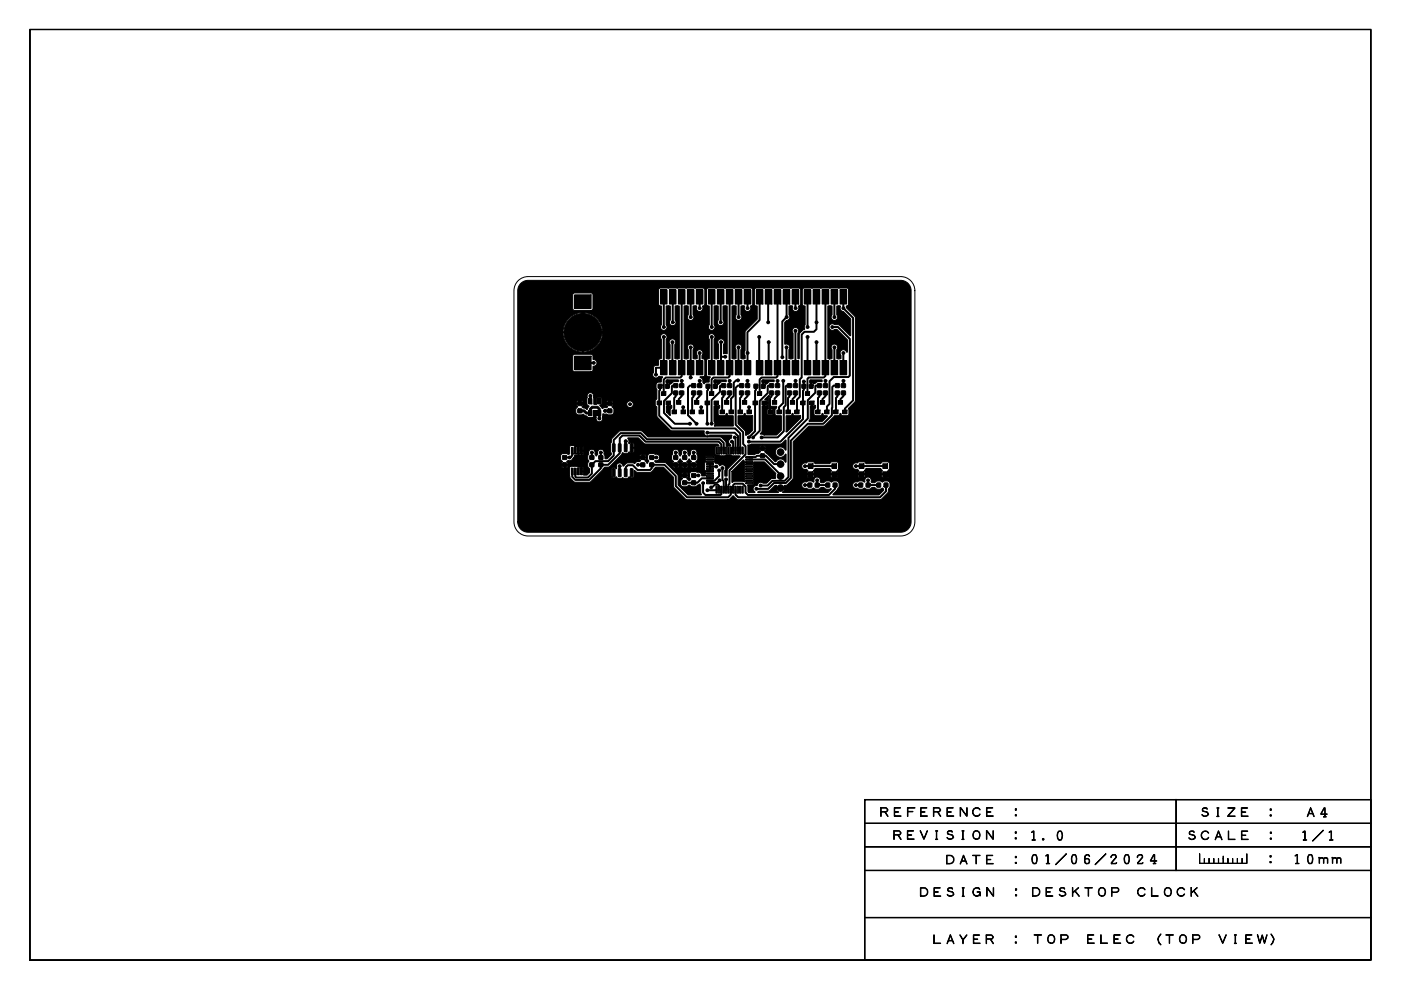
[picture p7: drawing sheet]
<svg xmlns="http://www.w3.org/2000/svg" width="297mm" height="210mm" viewBox="0 0 297 210" stroke-linecap="round" stroke-linejoin="round" font-family="sans-serif">
<defs><g id="words">
<g font-size="2.5">
<text x="186.3" y="173.5">REFERENCE</text>
<text x="214.2" y="173.5">:</text>
<text x="254.3" y="173.5">SIZE</text>
<text x="268.2" y="173.5">:</text>
<text x="276.6" y="173.5">A4</text>
<text x="189" y="178.4">REVISION</text>
<text x="214.2" y="178.4">: 1.0</text>
<text x="251.5" y="178.4">SCALE</text>
<text x="268.3" y="178.4">:</text>
<text x="275.4" y="178.4">1/1</text>
<text x="200.2" y="183.6">DATE</text>
<text x="214.2" y="183.6">: 01/06/2024</text>
<text x="268.2" y="183.4">:</text>
<text x="273.8" y="183.4">10mm</text>
<text x="194.7" y="190.4">DESIGN</text>
<text x="214.2" y="190.4">: DESKTOP</text>
<text x="240.8" y="190.4">CLOCK</text>
<text x="197.4" y="200.4">LAYER</text>
<text x="214.2" y="200.4">:</text>
<text x="218.9" y="200.4">TOP</text>
<text x="230" y="200.4">ELEC</text>
<text x="244" y="200.4">(TOP</text>
<text x="258" y="200.4">VIEW)</text>
</g>
</g></defs>
<g fill="none" stroke="#000" stroke-width=".21">
<path d="M6.3 6.2h284.4v197.4h-284.4l284.3-.1v-197.2h-284.2l-.1 197.3zM6.3 6.3h284.4v197.3h-284.4zM109.8 59.5l.8-.5 1.4-.4h79a3 3 0 0 1 3 3v49a3 3 0 0 1-3 3h-79a3 3 0 0 1-3-3v-49l.3-1.3zM110.4 60.1a2.2 2.2 0 0 1 1.6-.7h79a2.2 2.2 0 0 1 2.2 2.2v49a2.2 2.2 0 0 1-2.2 2.2h-79a2.2 2.2 0 0 1-2.2-2.2v-49a2.2 2.2 0 0 1 .6-1.5zM119.2 70.4l4.5 .1-4.4 .1zM119.3 70.5h4.3M121.5 75.2l.3-.1h3.7l.2 .3v.7a.8 .8 0 0 1 .9 .8 .8 .8 0 0 1-.9 .8v.9l-.2 .2h-3.8l-.3-.4v-2.9zM121.5 62.2l.3-.1h3.5l.3 .1 .1 .3v2.9l-.1 .3-.3 .1h-3.5l-.3-.1-.1-.3v-2.9zM121.8 62.5h3.5v2.9h-3.5zM121.8 75.5h3.5v2.9h-3.5zM123.4 70.4l6.1-.1 .2 .2-.2 .2h-5.9zM123.5 66.1l.2 .1-.1 4.4z"/>
<path d="M123.5 70.4l.2 .1-.1 4.4zM123.5 76.9l2.4 .1-2.3 .1zM123.6 66.2v8.6M125.9 76.9l-2.3 .1M139 77.9l1.8 .1-1.6 .1-.1 1.4zM139.7 61.2l.3-.1h9.2l.2 .4v3l-.2 .3-.2 .1a.77 .77 0 0 1-.7 1.1 .77 .77 0 0 1-.6-1.1h-.8v1.8a.71 .71 0 0 1 0 1.1 .71 .71 0 0 1-1-.1 .71 .71 0 0 1 0-1v-1.8h-.8l-.1 11.1a.69 .69 0 0 0 .9 0v-1.9a.71 .71 0 0 1 .1-1 .71 .71 0 0 1 1 .1 .71 .71 0 0 1-.1 1l.1 1.8h.8v-.6a.72 .72 0 0 1 0-1 .72 .72 0 0 1 1 0 .72 .72 0 0 1 0 1v.6l.5 .2 .1 .3v3l-.2 .3-.8 .2a.93 .93 0 0 1 .6 1.1l.3 .3 .4-.3 .6-.1 .1-.7 .2-.3-.6-.2-.2-.3v-3l.1-.3 .5-.2v-4a.72 .72 0 0 1 0-1 .72 .72 0 0 1 1 0 .72 .72 0 0 1 0 1l.1 4.1 .9-.1v-2.9a.72 .72 0 0 1 0-1 .72 .72 0 0 1 1 0 .72 .72 0 0 1 0 1v1.8l.7 .1v-10.1h-.8v2.9a.72 .72 0 0 1 0 1 .72 .72 0 0 1-1 0 .72 .72 0 0 1 0-1v-2.9h-.8l-.1 3.9a.72 .72 0 0 1 0 1 .72 .72 0 0 1-1 0 .72 .72 0 0 1 0-1v-3.8l-.5-.3-.1-.2v-3l.2-.4h9.3l.3 .4v3l-.2 .3-.3 .1a.75 .75 0 0 1-.7 1.1 .75 .75 0 0 1-.6-1.1h-.7v1.8a.71 .71 0 0 1 0 1.1 .71 .71 0 0 1-1-.1 .71 .71 0 0 1 0-1v-1.8h-.8l-.1 11.1a.66 .66 0 0 0 .9 0v-1.9a.71 .71 0 0 1 0-1 .71 .71 0 0 1 1 .1 .71 .71 0 0 1 0 1v1.8h.9v-.6a.8 .8 0 0 1 0-1.1v-4l2.5-2.7v-2.6l-.4-.3-.2-.2v-3l.2-.3 .2-.1h9.2l.2 .4v3l-.1 .3-.3 .1a.75 .75 0 0 1-.7 1.1 .75 .75 0 0 1-.6-1.1h-.7v1.8a.75 .75 0 0 1 .1 .8 .75 .75 0 0 1-.7 .5l-.3 .4v4.6a.75 .75 0 0 1 .9 .2 .75 .75 0 0 1 0 1v1.8l.8 .1 .1-5.4a.72 .72 0 0 1-.1-1 .72 .72 0 0 1 1.1 0 .72 .72 0 0 1-.1 1v5.3l.3 .1 .1-5.2 .1-.3 1-.8-.1-.7 .2-.3v-3.8l-.5-.3-.1-.2v-3l.1-.3 .3-.1h9l.3 .1 .1 .3v3l-.5 .5 .1 .4 1.7 1.6 .2 .4-.1 17.7-1.4 1.5 .1 1.1-.3 .4h-1.2l-.4-.4-.2 .4-1 .1-2.1 2.1-3.3 .1-3.3 3.2-.1 7.9-1.1 1.3-.7 .2a1.14 1.14 0 0 1-.4 1.4h9.6l.7-.8a1.53 1.53 0 0 1-1.5-.2l-.6-.1a1.06 1.06 0 0 1-1.6 .2h-.1a1.18 1.18 0 0 1-1.4 0 .73 .73 0 0 1-1-.7 .73 .73 0 0 1 1-.6 1.15 1.15 0 0 1 1.4 0h.2a.74 .74 0 0 1 .6-1.1 .74 .74 0 0 1 .7 1.1l.2 .1h.6a1.08 1.08 0 0 1 1.5-.1h.1a1.1 1.1 0 0 1 1.5 .1l.1 .3a.99 .99 0 0 1-.4 1.1l-.9 1.2h9.7l1-.9v-.3l-.2-.2a1.08 1.08 0 0 1-1.6-.1h-.7a1.08 1.08 0 0 1-1.5 .1h-.1a1.15 1.15 0 0 1-1.4 0 .75 .75 0 0 1-1-.7 .75 .75 0 0 1 1-.6 1.15 1.15 0 0 1 1.4 0h.1a.74 .74 0 0 1 .7-1.1 .74 .74 0 0 1 .7 1.1l.2 .1h.6a1.08 1.08 0 0 1 1.5-.1h.1a1.1 1.1 0 0 1 1.5 .1l.1 .3a1.05 1.05 0 0 1-.3 1.1l-.2 .8-1.3 1.3-.3 .1h-30.1l-1.1-.8-1 .8h-8.7l-.4-.1-2.4-2.4-.1-.4v-1.8l-2.1-2.1h-1.7l-.8 .9-.4 .1h-2.6l-.7-.3-.1 1.1a.71 .71 0 0 1-1.1 .2 1.07 1.07 0 0 1-1.3 .2 .93 .93 0 0 1-1.4-.2 .56 .56 0 0 1-1-.2v-1.5a.8 .8 0 0 1 1.1 0l.1-.1a.75 .75 0 0 1 .4-1.1 .75 .75 0 0 1 .9 .6l.8-.6 1.3-.1 .4 .2a1.08 1.08 0 0 1 1.1-.5l.1-.1-.2-.5 .1-.7 1-.1a.92 .92 0 0 1 0 1.3l.5 .5 .3-.5a1.1 1.1 0 0 1 .1-1.5l.8-.1 .5 .2a.75 .75 0 0 1 .9 .7 .75 .75 0 0 1-1 .7l.3 .3 2 .1 2.5 2.5 .2 .3v1.9l2.1 2.1h2.8l-.1-2-.3-.3-.4 .2a1.06 1.06 0 0 1-1.6 .1h-.3a1.15 1.15 0 0 1-1.5 .1 1.11 1.11 0 0 1 .2-1.5 .92 .92 0 0 1 0-1.3l1 .1 .1 .9a.38 .38 0 0 0 .1 .6 .38 .38 0 0 0 .5-.2v-.1a.95 .95 0 0 1-.1-1.3 .95 .95 0 0 1 1.3-.2l.2 .1a.87 .87 0 0 1 1.1 .8h.6l.1-.2-.2-1.2 .2-2.8 .3-.1h1.3a.45 .45 0 0 1 .2 .6l.1 .7a.62 .62 0 0 0 .7 .4l.4 .5a.74 .74 0 0 1 1-.1 .74 .74 0 0 1 .1 1.1v1.1h.4l.2-1.5 2.6-2.6-.2-.2h-1.3l-.7-.2h-.7a2.19 2.19 0 0 1-1.9 0h-.3l-.2-.1v-1.5a.45 .45 0 0 1 .6-.2l.2-.2-.3-.3h-15.2l-.4-.1-1.2-1.2-2.2 .1 .3 1.2a.64 .64 0 0 1 1 .1v1.6a.81 .81 0 0 1-1.1 0 1.15 1.15 0 0 1-1.4 .2l-.2 .5-2.4 2.4-1.1 .2-3.1 3.1h-3.3l-.9-.9-.2-2 .3-.4h1.2l.4 .2h1l.2 1.6h.7l.5-.4v-.9a1.06 1.06 0 0 1-.2-1.6v-.1a1.18 1.18 0 0 1 0-1.4 .73 .73 0 0 1 .7-1.1 .73 .73 0 0 1 .7 1.1l.2 .4 .3-.4a.75 .75 0 0 1 .7-1.1 .75 .75 0 0 1 .7 1.1l.3 1h.4l.8-.9-.2-.8v-1.4l.3-1.1 1.5-1.6 .4-.2 4.5 .1 1.3 1.2 12.7-.1a.93 .93 0 0 1-.8-1.1l-6.8-.1-.4-.1-2.8-2.9v-2l-.4-.5 .1-.9 .3-.3v-2l-.2-.3v-.7a.77 .77 0 0 1 1.1-.6l.1-.7 .2-.4-.8-.1a.73 .73 0 0 1-1 .2 .73 .73 0 0 1-.1-1.1v-1.1l.3-.3 .7-.1 .1-1.1 .5-.3v-4.1a.71 .71 0 0 1 .1-1 .71 .71 0 0 1 1 .1 .71 .71 0 0 1-.1 1l.1 4.1 .8-.1v-2.9a.72 .72 0 0 1 0-1 .72 .72 0 0 1 1 0 .72 .72 0 0 1 0 1v2.9l.9 .1v-11.1a.69 .69 0 0 0-.9 0v2.8a.71 .71 0 0 1 0 1.1 .71 .71 0 0 1-1-.1 .71 .71 0 0 1 0-1v-2.9h-.8l-.1 3.9a.72 .72 0 0 1 0 1 .72 .72 0 0 1-1 0 .72 .72 0 0 1 0-1v-3.8l-.5-.3-.1-.2v-3zM140 76.5h1.4v3h-1.4zM140 61.5h1.4v3h-1.4zM140.6 62.9l.2 .1-.1 6.4zM140.6 71.4h.2l-.1 6.7zM140.7 71.4v6.6h-1.6v1.4M140.7 63v6.3"/>
<path d="M141.9 76.5h1.4v3h-1.4zM141.9 61.5h1.4v3h-1.4zM142.5 72.5h.2v5.6l-.2-.2zM142.5 62.9l.2 .1-.1 5.4zM142.6 72.5v5.5M142.6 63v5.3M143.8 76.5h1.4v3h-1.4zM143.8 61.5h1.4v3h-1.4zM144.4 62.9l.2 .1-.1 15.1zM144.5 63v16.8l-.2 .2h-3.1l-.5 .5v2.9M145.7 76.5h1.4v3h-1.4zM145.7 61.5h1.4v3h-1.4z"/>
<path d="M146.4 62.9l.1 .1-.1 4.3zM146.4 73.6h.1l-.1 4.5zM146.4 77.9l.1 .1-.1 2.1zM146.4 63v4.2M146.4 73.6v6.4M147.6 76.5h1.4v3h-1.4zM147.6 61.5h1.4v3h-1.4zM148.3 62.9l.1 .1-.1 2.4zM148.3 74.8h.1l-.1 3.3zM148.3 63v2.3M148.3 74.8v3.2M150.2 76.5h1.4v3h-1.4z"/>
<path d="M150.2 61.5h1.4v3h-1.4zM150.8 62.9l.2 .1-.1 6.4zM150.8 71.4h.2l-.1 6.7zM150.9 63v6.3M150.9 71.4v6.6M152.1 76.5h1.4v3h-1.4zM152.1 61.5h1.4v3h-1.4zM152.7 62.9l.2 .1-.1 5.4zM152.8 72.5h.2l-.1 3.1zM152.8 75.5h.2v2.4l-.2 .2-.1-.1zM152.8 75.5l1.1 .1-1 .1zM152.8 63v5.3"/>
<path d="M152.9 75.5l-.1 2.5M152.9 75.5l.9 .1M152.9 72.5v3M154 76.5h1.4v3h-1.4zM154 61.5h1.4v3h-1.4zM154.6 62.9l.2 .1-.1 15.1zM154.7 63v16.8l-.3 .2h-3.1l-.4 .4v3M155.9 76.5h1.4v3h-1.4zM155.9 61.5h1.4v3h-1.4zM156.5 73.6h.2l-.1 4.4zM156.5 62.9l.2 .1-.1 4.3zM156.6 73.6v4.4"/>
<path d="M156.6 63v4.2M157.8 76.5h1.4v3h-1.4zM157.8 61.5h1.4v3h-1.4zM158.4 62.9l.2 .1-.1 2.4zM158.4 74.8h.2l-.1 3.3zM158.5 63v2.3M160.3 61.5h1.5v3h-1.5zM160.3 76.5h1.5v3h-1.5zM160.9 71.4h.2v6.7l-.2-.2zM161 62.9l.1 .1v4.9l-2.5 2.6-.1 4.4-.1-4.5 2.5-2.6zM161 71.4l.1 6.6M161.1 63v4.9l-2.6 2.5v7.6"/>
<path d="M162.2 61.5h1.5v3h-1.5zM162.2 76.5h1.5v3h-1.5zM162.8 63l.2-.1-.1 5.5zM162.9 72.5h.2l-.1 5.5zM162.9 63v5.3M163 72.5l-.1 5.5M164.1 61.5h1.5v3h-1.5zM164.1 76.5h1.5v3h-1.5zM164.8 62.9l.2 .1-.2 15.1zM164.8 63v16.8l-.2 .2h-3.1l-.4 .5-.1 2.9M166.1 61.5h1.3v3h-1.3zM166.1 76.5h1.3v3h-1.3z"/>
<path d="M166.7 67.2l.1 .1-.8 .9-.1 7.6-.1-7.7zM166.7 73.6h.2l-.2 4.5zM166.7 62.9l.2 .1-.1 4.3zM166.7 63l.1 4.2-.9 .9v7.6M166.7 73.6v4.4M168 61.5h1.3v3h-1.3zM168 76.5h1.3v3h-1.3zM168.6 62.9l.1 .1v2.4zM168.6 70.1h.1v8zM168.6 63l.1 2.3M168.6 70.1v7.9M169.9 70.9l.6-.6 2-.1 .5-.4v-1.5h.2v1.5l-.6 .6h-2l-.5 .6v9l-.4 .5v3.6l-.6 .7-.1 2.6-.1-2.7 .6-.6v-3.7l.4-.4z"/>
<path d="M170.5 76.5h1.4v3h-1.4zM170.5 61.5h1.4v3h-1.4zM171.1 62.9l.2 .1-.1 6.4zM171.1 71.4h.2l-.1 6.7zM171.2 63v6.3M171.2 71.4v6.6M172.4 76.5h1.4v3h-1.4zM172.4 61.5h1.4v3h-1.4zM173 62.9l.2 .1-.1 5.4zM173 72.5h.2l-.1 5.6zM173.1 63v6.8l-.5 .5h-2l-.6 .6v9.1l-.4 .4v3.7l-.6 .6v2.6M173.1 72.5v5.5"/>
<path d="M174.3 76.5h1.4v3h-1.4zM174.3 61.5h1.4v3h-1.4zM174.9 62.9l.2 .1-.1 15.1zM175 63v16.7l-.3 .3h-3.2l-.3 .3v3.1M175.5 64.9l.5-.1 .4 .1v1.8a.72 .72 0 0 0 0 1 .72 .72 0 0 0 1 0 .72 .72 0 0 0 0-1v-1.8h.8a.86 .86 0 0 0 .6 1.2l1.6 1.5v3.5l-.2 .1-2.2-2.2-1-.2a.72 .72 0 0 0-1 0 .72 .72 0 0 0 0 1.1 .72 .72 0 0 0 1-.1l.5 .1 2.2 2.2-.1 2.6a.75 .75 0 0 0-1.1-.5 .75 .75 0 0 0-.2 1.2v.6a.69 .69 0 0 1-.9 0v-1.8a.72 .72 0 0 0 0-1 .72 .72 0 0 0-1 0 .72 .72 0 0 0 0 1v1.8a.69 .69 0 0 1-.9 0zM176.2 76.5h1.4v3h-1.4zM176.2 61.5h1.4v3h-1.4zM176.4 69.3h1.3l2.6 2.5v7.8l-.4 .4h-3.1l-.8 .9v4.7l-.6 .6-.1 1.2-.1-1.3 .6-.5v-4.8l.9-.9 3.1-.1 .3-.2v-7.7l-2.5-2.5h-1.1zM176.5 69.3h1.2l2.5 2.5v7.8l-.3 .3h-3.1l-.9 .9v4.8l-.6 .6v1.1M176.9 62.9l.1 .1-.1 4.3zM176.9 73.6h.1l-.1 4.5zM176.9 63v4.2"/>
<path d="M176.9 73.6v4.4M178.1 76.5h1.4v3h-1.4zM178.1 61.5h1.4v3h-1.4zM178.7 62.9l.2 .1-.1 2.4zM178.7 65.3l2.3 2.1v17.5l-1.8 1.8-.1 .7-.1-.8 1.8-1.7v-17.5zM178.8 74.8h.1l-.1 3.3zM178.8 63v2.3l2.1 2.1v17.5l-1.8 1.7v.7M178.8 74.8v3.2M118.8 98.5h1l-.9 .1zM118.9 98.5h1.9M119 96.3l.3-.1h.8a.37 .37 0 0 0 .6 0l.1-1.5a.84 .84 0 0 1 1.1 0h1.7l.1 1.6-.2 .2h-1.6a1.51 1.51 0 0 1-1.6 1.2l-.1 .2a.92 .92 0 0 1-.1 1.3h-.8a.92 .92 0 0 1 0-1.3 1.03 1.03 0 0 1-.3-1.6zM119.3 98.2h.8v.7h-.8z"/>
<path d="M119.3 96.6h.8v.8h-.8zM119.6 96.9l1.3 .1-1.2 .1zM119.7 98.5h1.2l-1.2 .1zM119.7 98.5h.1l-.1 .9zM119.7 98.5v.8M121.1 99.3h.4v1.4h-.4zM121.1 94.9h.4v1.4h-.4zM121.2 99.9l.2 .1v1.1l.6 .5h2.9l2.4-2.3v-.8h.2v.9l-2.5 2.4h-3.1l-.7-.7zM121.3 95.5l.1 .1v1l-.4 .5h-.3v-.2l.5-.4zM121.3 95.6v1l-.4 .4h-1.2M121.8 99.3h.4v1.4h-.4zM121.8 94.9h.4v1.4h-.4z"/>
<path d="M121.9 94.5h.8v1.2l-.2-.1v-.9h-.4v.9h-.2zM121.9 99.9l.2 .1v1l.1 .1h2.4l.8-.7v-1.9h.2v2l-.9 .8h-2.6l-.2-.2zM122 95.6v-1h.6v1v-1h.7v1h.5M122.1 85.5l.9 .1-.8 .1zM122.4 85l1-.1a.92 .92 0 0 1 0 1.3l1 .6 .2-.1 .3-.5-.5-.6 .1-1.2a.85 .85 0 0 1 .2-.9 .85 .85 0 0 1 .9-.1l.3 .5v1.8h.6l.1-1.3 .8-.1 .2 .2v1.1l-.4 .4 .5 .6 .9-.1 .2-.3a.92 .92 0 0 1 .1-1.3h.8a.92 .92 0 0 1 0 1.3 1.02 1.02 0 0 1 0 1.7l-1.8-.2-.1 .6a.85 .85 0 0 1-.3 .8 .85 .85 0 0 1-.8 .2l-.2-.2-.1-.7-1.6 .1-1.2-.7a1.19 1.19 0 0 1-1.5-.2 1.04 1.04 0 0 1 .4-1.4l-.2-.4zM122.4 99.3h.4v1.4h-.4zM122.4 94.9h.4v1.4h-.4zM122.5 86.7h.8v.8h-.8zM122.5 85.2h.8v.7h-.8zM122.5 94.5l.2 .1-.1 1.1zM122.6 94.5h.8l-.1 1.2-.1-.1v-.9h-.5v.9h-.2zM122.6 95.5l.1 .1-.1 1.3z"/>
<path d="M122.6 94.6v2.2M122.8 85.4l1.2-.1 .2 .2-.2 .2h-1.1zM122.8 87l1.1-.1 .5 .5h.8l.2 .2-.2 .2h-1l-.4-.5h-1zM122.9 84.8h.1l-.1 .9zM122.9 84.8v.8h-.7M123.1 99.3h.4v1.4h-.4zM123.1 94.9h.4v1.4h-.4zM123.2 98.7h.2l-.1 1.4zM123.2 94.5l.2 .1-.1 1.1zM123.2 95.5l.2 .1-.1 1.1zM123.2 99.9l.7 .1-.6 .1zM123.2 95.5l.7 .1-.6 .1z"/>
<path d="M123.3 94.6v2M123.3 98.7v1.3h.5M124.8 87h.7v1.1h-.7zM124.8 84.5h.7v1.1h-.7zM125 83.8h.3l.1 .1v1.2l-.2 .2-.2-.2zM125 86.6l.5-.4h1.2l.5 .5v1h-.3v-.9l-.3-.3h-.9l-.3 .3-.1 .9-.2 .1zM125.1 96.6h.8v.8h-.8zM125.1 98.2h.8v.7h-.8zM125.4 98.5l.8-.8h2.7l1.1-1.1v-1.7h.2v1.7l-1.2 1.3h-2.7l-.7 .7zM125.4 95.9h.2l-.1 1.2zM125.5 95.9v1.1M125.8 87h.6v1.1h-.6z"/>
<path d="M125.9 87.5h.4v1l-.5 .4-.1-.2 .2-.3zM126.7 87h.7v1.1h-.7zM126.7 84.5h.7v1.1h-.7zM126.9 87.5l.3-.1 .1 .2v1.1l-.2 .2-.2-.2zM127 96.6h.8v.8h-.8zM127 98.2h.8v.7h-.8zM127.3 98.5l1.6-.1 2.4-2.3v-1.2h.2v1.2l-2.5 2.5h-1.6zM127.3 95.9h.2l-.1 1.2zM127.4 95.9v1.1M128.1 87l1.2-.1 .2 .2-.2 .2h-1zM128.2 85.4h1.1l.2 .2-.2 .2h-1l-.2-.2zM128.9 86.7h.8v.8h-.8z"/>
<path d="M128.9 85.2h.8v.7h-.8zM129.2 84.8h.2l-.1 .9zM129.2 85.5l1 .1-.9 .1zM129.3 84.8v.8h.8M129.9 99.4l.5 .1-.1 1.6-.5-.1zM129.9 94.1l.5 .1-.1 1.6-.5-.1zM131.1 99.4l.6 .1-.1 1.6-.5-.1zM131.1 94.1l.6 .1-.1 1.6-.5-.1zM131.3 92.9l.7-.7h3.6l1.3 1.3h15.5l.6 .7v1.3h-.2v-1.2l-.5-.6h-15.4l-1.4-1.3h-3.5l-.5 .6-.1 2zM131.3 98.8l.2 .1-.1 1.4zM131.4 98.8v1.4M131.5 91.8h4.4l1.3 1.2h15.5l.8 .9v1.6h-.2v-1.5l-.7-.8h-15.4l-1.4-1.3h-4.2l-1.4 1.4v1.6l-.1 .1-.1-1.7z"/>
<path d="M132.4 99.4l.5 .1v1.6l-.5-.1zM132.4 94.1l.5 .1v1.6l-.5-.1zM132.5 93.4l.2-.1 .2 .2v1.4l-.2 .2-.2-.2zM132.6 99l.5-.4 1.1-.1 1 1h2.6l.3-.2v-.8h.2v.8l-.5 .4h-2.7l-1-1h-1l-.3 .4-.1 1.2zM133.7 99.4l.5 .1-.1 1.6-.5-.1zM133.7 94.1l.5 .1-.1 1.6-.5-.1zM133.8 94.9h.8l-.7 .1zM133.9 94.9h.1l-.1 1.6zM133.9 93.7l.1 .1-.1 1.2zM133.9 93.8v2.6M133.9 94.9h.6M135.1 96.9l1.3 .1-1.2 .1z"/>
<path d="M135.2 98.5h1.2l-1.1 .1zM135.2 97h1.9M135.3 98.5h1M135.9 96.6h.8v.8h-.8zM135.9 98.2h.8v.7h-.8zM136.2 96.9l1 .1-.9 .1zM136.2 96.2h.2l-.1 .9zM136.3 96.2v.8M137.8 96.6h.8v.8h-.8zM137.8 98.2h.8v.7h-.8zM138.1 96.9l1.2 .1-1.1 .1zM138.1 98.5h2.8l2.4 2.4 .1 2.1 2.3 2.3h8.6l.5-.5 .1-1.1 .1 1.2-.6 .6h-8.8l-2.4-2.4v-2.1l-2.4-2.4h-2.6z"/>
<path d="M138.2 97h1M139.3 85h.9v.8h-.9zM139.6 81.5h.7v.8h-.7zM139.7 85.4h.2v2.7l2.6 2.6 13.4 .1 1.1 1.1v3.7l-.2-.1v-3.5l-1-1.1h-13.4l-2.7-2.7zM139.9 81.8l.1 .1v.8l-.1 .2-.1 2.6-.1-2.6 .1-.3zM139.9 81.9v.8l-.1 .2v5.2l2.7 2.7h13.4l1 1.1v3.6M140.3 83h.9v.8h-.9zM140.6 80.4l.6-.5h3l.2-.2v-1.7l.2-.1v1.9l-.3 .3h-3.1l-.4 .4-.1 3zM141.1 81.5h.8v.8h-.8zM141.2 85h.9v.8h-.9zM141.3 86.1l1.1-.1v.5l-.3 .4v1.2l-.8-.8zM141.3 80.6l2.4-.1 .1 .2a.21 .21 0 0 1 0 .2 .21 .21 0 0 1-.3 0 .91 .91 0 0 0-1.1 .4l-.2 .1-.3-.1-.7-.1z"/>
<path d="M141.4 80.8h.2l-.1 1.2zM141.5 80.8v1.1M141.6 85.4h.2l-.1 1zM141.7 85.4v.9M142.4 81.8l.2-.1 .8 .1-.9 .1v1.5l-1.6 1.7v2.4l2.2 2.2h3.2v.2h-3.3l-2.3-2.3v-2.6l1.6-1.7zM142.4 98.5h1l-.9 .1zM142.5 98.5h1.5M142.5 86.9h.9v.8h-.9zM142.9 81.4h.8v.7h-.8zM142.9 82.9h.8v.8h-.8zM142.9 96.6h.8v.8h-.8zM142.9 98.2h.8v.7h-.8z"/>
<path d="M142.9 95.4a.75 .75 0 0 1 .8 0 .75 .75 0 0 1 .2 .9l.3 .4 .3-.4a.75 .75 0 0 1 .7-1.1 .75 .75 0 0 1 .6 1.1l.3 .4 .3-.4a.75 .75 0 0 1 .7-1.1 .75 .75 0 0 1 .6 1.1 1.11 1.11 0 0 1-.2 1.6 .92 .92 0 0 1 0 1.3h-.8a.92 .92 0 0 1-.1-1.3l-.5-.6-.5 .6a.92 .92 0 0 1 0 1.3h-.9a.92 .92 0 0 1 0-1.3l-.5-.6-.5 .6a.92 .92 0 0 1 0 1.3h-.9a.92 .92 0 0 1 0-1.3 1.12 1.12 0 0 1-.2-1.6v-.4zM143.2 95.9h.2l-.1 1.2zM143.2 98.5h.9l-.8 .1zM143.2 98.5h.2l-.1 1.1zM143.2 83.2l.2 .1v.8l-.4 .3-.1 3-.1-3 .4-.4zM143.3 83.3v.8l-.4 .3v2.9M143.3 81.8h-.7l-.2 .1v1.5l-1.6 1.6v2.5l2.3 2.3h3.2M143.3 98.5v1M143.3 95.9v1.1M143.4 84.9h.9v.8h-.9zM144.1 81.4h.8v.7h-.8zM144.1 82.9h.8v.8h-.8z"/>
<path d="M144.3 98.5h1l-.9 .1zM144.4 98.5h1.6M144.4 86.9h.9v.8h-.9zM144.4 80.7h.2l-.1 1.2zM144.5 83.2l.1 .1v.7l-.6 .7v.6l-.2 .1v-.8l.6-.6zM144.5 83.3v.7l-.6 .6v.7M144.5 80.7v1.1M144.8 96.6h.8v.8h-.8zM144.8 98.2h.8v.7h-.8zM144.8 86.3h.1l-.1 1.1zM144.8 86.3v1M145.1 95.9h.2l-.1 1.2z"/>
<path d="M145.1 100h.2l-.1 .9zM145.1 99.5h.2l-.1 .6zM145.1 98.5h1l-.9 .1zM145.1 98.5h.2l-.1 1.1zM145.2 98.5v2.3v-.8M145.2 95.9v1.1M145.8 82.1l.4-.4h1l-.1 .2h-.8l-.3 .3v5.8l1.7 1.8v.1l-1.9-1.8zM146.2 98.5h1l-.9 .1zM146.3 98.5h1.6M146.3 86.9h.9v.8h-.9zM146.7 81.4h.8v.7h-.8zM146.7 82.9h.8v.8h-.8z"/>
<path d="M146.7 96.6h.8v.8h-.8zM146.7 98.2h.8v.7h-.8zM147 98.5h1l-.9 .1zM147 98.5h.2l-.1 1.1zM147 95.9h.2l-.1 1.2zM147 83.2l.2 .1v.8l-.3 .3-.1 3-.1-3 .3-.4zM147.1 83.3v.8l-.3 .3v2.9M147.1 81.8h-.8l-.4 .4v5.8l1.8 1.8M147.1 95.9v1.1M147.1 98.5v1M147.3 84.9h.9v.8h-.9zM147.9 81.4h.8v.7h-.8z"/>
<path d="M147.9 82.9h.8v.8h-.8zM148.2 86.9h.9v.8h-.9zM148.3 80.7h.1l-.1 1.2zM148.3 83.2l.1 .1v.7l-.6 .7v.6l-.1 .1-.1-.8 .6-.6zM148.3 83.3v.7l-.6 .6v.7M148.3 80.7v1.1M148.6 86.3h.2l-.1 1.1zM148.7 86.3v1M148.7 99.8l1.9 .1-1.8 .1zM148.8 99.9h1.7M149.5 85h.9v.8h-.9zM149.7 81.5h.8v.8h-.8z"/>
<path d="M149.8 96.8h1.4l.1 .2-1.4 .1zM149.8 97.3h1.4l.1 .2-1.4 .1zM149.8 97.8h1.4l.1 .2-1.4 .1zM149.8 98.3h1.4l.1 .2-1.4 .1zM149.8 98.8h1.4l.1 .2-1.4 .1zM149.8 99.3h1.4l.1 .2-1.4 .1zM149.8 99.8h1.4l.1 .2-1.4 .1zM149.8 85.4h.2v4.5l-.2-.1zM149.9 92.5l.6-.3 4.7 .1a.93 .93 0 0 1-.6 1 1.15 1.15 0 0 0 .3 1.2l-.2 .1-.7-.1-.1-.8-1-1-2.9-.1zM149.9 91.7h5.9l.8 .7-.1 3.2-.2-.1 .1-3-.7-.7h-5.7zM150 91.7h5.8l.7 .7-.1 3.1M150 81.8l.2 .1v.8l-.2 .2-.1 2.6-.1-2.6 .2-.3z"/>
<path d="M150.1 81.9v.8l-.2 .2 .1 6.9M150.4 83h.9v.8h-.9zM150.4 98.9h1.6l-1.5 .1zM150.5 98.3l.1 .1-.1 .6zM150.5 98.8l.1 .1-.1 .6zM150.5 98.9h1.4M150.5 98.4v1M150.8 80.4l.5-.5h3.1l.2-.2v-1.7l.2-.1v1.9l-.3 .3h-3.2l-.3 .4-.1 3zM151.3 81.5h.7v.8h-.7zM151.4 85h.9v.8h-.9zM151.4 80.6l2.5-.1 .1 .2a.21 .21 0 0 1-.1 .2 .21 .21 0 0 1-.2 0 .89 .89 0 0 0-1.1 .4l-.3 .2-.3-.3h-.6zM151.4 86.1l1.2-.1v.5l-.3 .4v1l.2 .2h1.3l.3-.5 .3 .5 1 .1 .1 2.1h-4z"/>
<path d="M151.6 80.8h.2l-.1 1.2zM151.7 80.8v1.1M151.8 85.3l.1 .1-.1 1zM151.8 94.8h.3l-.1 1.4h-.2zM151.8 85.4v.9M152.3 94.8h.3l-.1 1.4h-.2zM152.4 99.7h.2l-.1 1.3-1 1h-1v-.2h.9l1-.9zM152.5 99.7v1.2l-1 1h-1M152.6 81.8l.2-.1 .7 .1-.8 .1v1.2l-1.7 1.8-.1 5-.1-5.1 1.7-1.8zM152.7 86.9h.9v.8h-.9zM152.8 94.8h.3l-.1 1.4h-.2zM152.9 95.5v-1.3l-.5-.6h-15.5l-1.3-1.3h-3.6l-.6 .6v3.2l-2.5 2.4h-1.5v.8l-2.5 2.4h-2.9l-.7-.6v-1.1"/>
<path d="M153 81.4h.8v.7h-.8zM153 82.9h.8v.8h-.8zM153.1 99.2h.2v2.5l.2 .3-.1 1.9-.1-1.8-.2-.4zM153.2 99.2v2.5l.2 .3v1.8M153.3 94.8h.3l-.1 1.4h-.2zM153.4 83.2l.1 .1v.8l-.3 .3-.1 3-.1-3 .3-.4zM153.4 83.3v.8l-.3 .3v2.9M153.4 81.8h-.6l-.2 .1v1.2l-1.7 1.7v5M153.4 95.5v-1.6l-.7-.8h-15.5l-1.3-1.3h-4.3l-1.5 1.5v3.3l-1.2 1.2h-2.7l-.7 .7v1.9l-.8 .8h-2.5l-.2-.1v-1.1M153.6 84.9h.9v.8h-.9zM153.8 94.8h.3l-.1 1.4h-.2zM154.3 81.4h.8v.7h-.8z"/>
<path d="M154.3 82.9h.8v.8h-.8zM154.3 94.8h.3l-.1 1.4h-.2zM154.6 86.9h.9v.8h-.9zM154.6 80.7h.2l-.1 1.2zM154.6 83.2l.2 .1v.7l-.6 .7v.6l-.2 .1v-.8l.6-.6zM154.7 83.3v.7l-.6 .6v.7M154.7 80.7v1.1M154.8 94.8h.3l-.1 1.4h-.2zM155.1 93.6l.4 .3-.1 1.7-.1-1.6zM155.2 93.6l.2 .3v1.6M155.3 94.8h.3l-.1 1.4h-.2zM155.5 81.1l.5-.5h.6l-.1 .1h-.4l-.4 .5v2.7l-.6 .6-.1 2.9-.1-2.9 .6-.6z"/>
<path d="M155.7 92.7l.3 .2-.1 2.7-.1-2.6zM155.8 92.7l.1 .2v2.6M155.8 94.8h.3l-.1 1.4h-.2zM155.9 82.2l.5-.5h.9l-.1 .2h-.7l-.4 .4v7.7l1.6 1.6v2.5l.5 .5v1.7l-3.4 3.5v2.8l-.3 .2-.1 1.1-.1-1.1 .3-.3v-2.8l3.4-3.4v-1.6l-.5-.6v-2.4l-1.6-1.7zM156.3 94.8h.3l-.1 1.4h-.2zM156.5 86.9h.9v.8h-.9zM156.5 80.6h-.4l-.5 .5v2.8l-.6 .6v2.8M156.5 88.2l1.1-.1 .3-.5 .3 .5h1.4v3.1l-.8 .8-.7 .3-.1-.8-1.5-1.7zM156.8 94.8h.3l-.1 1.4h-.2zM156.8 81.4h.8v.7h-.8zM156.8 82.9h.8v.8h-.8zM157.2 83.2l.1 .1v.8l-.3 .3-.1 3-.1-3 .3-.4z"/>
<path d="M157.2 83.3v.8l-.3 .3v2.9M157.2 81.8h-.8l-.4 .4v7.8l1.6 1.6v2.5l.5 .5v1.7l-3.4 3.4v2.9l-.3 .2v1M157.3 94.8h.3l-.1 1.4h-.2zM157.4 84.9h.9v.8h-.9zM157.6 97.6a1.68 1.68 0 0 1 .3 1.6v2.9l-2.1-.1-.6 .2v-2.2zM158.1 81.4h.8v.7h-.8zM158.1 82.9h.8v.8h-.8zM158.1 99.8h1.4l.1 .2-1.4 .1zM158.1 99.3h1.4l.1 .2-1.4 .1zM158.1 98.8h1.4l.1 .2-1.4 .1zM158.1 98.3h1.4l.1 .2-1.4 .1zM158.1 97.8h1.4l.1 .2-1.4 .1z"/>
<path d="M158.1 97.3h1.4l.1 .2-1.4 .1zM158.1 96.8h1.4l.1 .2-1.4 .1zM158.4 86.9h.9v.8h-.9zM158.4 80.7l.2 .1-.1 1.1zM158.5 83.2l.1 .1v.7l-.6 .7v.6l-.2 .1v-.8l.6-.6zM158.5 80.7v1.1M158.5 83.3v.7l-.6 .6v.7M158.6 94.4l.7-.3h6.2l1.1-.8v2.1a1.14 1.14 0 0 0-1.8-.4 1.14 1.14 0 0 0 0 1.8 1.14 1.14 0 0 0 1.8-.5v1.7a1.28 1.28 0 0 0-2.2-.1l-2.3-2.1a.92 .92 0 0 0 0-1.3h-.8a.92 .92 0 0 0-.1 1.3 .86 .86 0 0 1-.9 .4l-.4 .2-1.3-.1zM158.7 93.6l6.7-.1 4.8-4.7v-3.4h.1v3.5l-4.8 4.8h-6.7zM158.8 86.3h.1l-.1 1.1zM158.8 97.4l3.5-.1 3.3 3.3v.4h-.2v-.3l-3.2-3.2h-3.3zM158.8 96.8h1.3l.4-.3 1.3 .1-1.3 .1-.3 .3h-1.3z"/>
<path d="M158.8 86.3v1M158.9 96.9h1.3l.3-.3h1.9l1.7 1.8h1.4M158.9 97.4h3.3l3.3 3.3v.2M159.6 85h.9v.8h-.9zM159.8 97.9h2.2l2.5 2.5-.1 1-.8 .1-1 .9h-.8a.84 .84 0 0 0-1.3 .5 .75 .75 0 0 0-.8 .6 .75 .75 0 0 0 .4 .9h-1.3l-.2-.2-.1-1.4h1a.45 .45 0 0 0 .3-.7zM159.9 81.5h.7v.8h-.7zM160 85.4h.2v6l-1.5 1.4v-.1l1.3-1.3zM160.2 81.8l.2 .1v.8l-.2 .2-.1 2.6-.1-2.6 .2-.3zM160.3 81.9v.8l-.2 .2v8.5l-1.3 1.3M160.6 95l1.2 .1-1.1 .1zM160.6 83h.9v.8h-.9zM160.7 95.1h1.8"/>
<path d="M161 80.4l.5-.5h3l.3-.2v-1.7l.1-.1 .1 1.9-.3 .3h-3.2l-.3 .4-.1 3zM161.3 96.3h.8v.7h-.8zM161.3 94.7h.8v.8h-.8zM161.4 81.5h.8v.8h-.8zM161.5 85h.9v.8h-.9zM161.6 95l1 .1-.9 .1zM161.6 94.3h.2l-.1 .9zM161.6 80.6l2.5-.1 .1 .2a.21 .21 0 0 1-.1 .2 .21 .21 0 0 1-.3 0 .91 .91 0 0 0-1.1 .4l-.2 .1-.3-.1-.6-.1zM161.6 96.6h.8l1.8 1.7h1.3l.1 .2h-1.5l-1.8-1.8h-.6zM161.7 94.3v.8M161.8 80.8h.1l-.1 1.2zM161.8 80.8v1.1"/>
<path d="M161.9 85.3l.2 .1-.1 1zM161.9 85.3l1 .1-.9 .1zM162.2 84.7l.7-.8h.3l-.2 .5v2.2l-.4 .3 .1 1h1.2v-1l-.3-.2v-.5l1-.1 .1 .4-.4 .4v1l.3 .2 1.1 .1v3l-1 1h-2.7l-.8-.2 .4-.7v-5.2l.9-.1 .1-.2v-.8l-.4-.2zM162.7 81.8l.2-.1 .8 .1-.8 .1v1.5l-1.7 1.7v6.3l-1.6 1.4v-.1l1.4-1.4v-6.3l1.7-1.7zM162.8 85.4h-.8v.9M162.8 86.9h.9v.8h-.9zM163.2 81.4h.8v.7h-.8zM163.2 82.9h.8v.8h-.8zM163.5 83.2l.2 .1v.8l-.3 .3-.1 3-.1-3 .3-.4zM163.6 83.3v.8l-.3 .3v2.9M163.6 81.8h-.7l-.1 .1v1.4l-1.7 1.7v6.3l-1.4 1.4M163.8 84.9h.9v.8h-.9z"/>
<path d="M164.4 81.4h.9v.7h-.9zM164.4 82.9h.9v.8h-.9zM164.7 86.9h.9v.8h-.9zM164.8 83.2l.2 .1-.1 .6-.6 .6v.8l-.1 .1-.1-.9 .7-.7zM164.8 80.7l.2 .1-.2 1.1zM164.8 83.3v.6l-.6 .6v.8M164.8 80.8v1M166 80.7h.2v4.7l-.9 1-.1 1-.1-1.1 .9-.9zM166.1 80.7v4.7l-.9 .9v1M166.5 81.9l.3-.2 .7 .1-.8 .2v3.9l-.4 .5v5.1l-1.4 1.3h-3.5l.1-.2h3.3l1.3-1.2v-5.1l.4-.4zM166.6 86.9h.9v.8h-.9zM166.7 88.2l1-.1 .3-.5 .3 .5 1.4 .1v.5l-2.9 2.9-.1-.1z"/>
<path d="M167 81.4h.8v.7h-.8zM167 82.9h.8v.8h-.8zM167.3 83.2l.2 .1v.8l-.3 .3-.1 3-.1-3 .3-.4zM167.4 83.3v.8l-.3 .3v2.9M167.4 81.8h-.6l-.2 .1v4l-.4 .4v5.1l-1.3 1.3h-3.4M167.6 84.9h.9v.8h-.9zM168.3 81.4h.8v.7h-.8zM168.3 82.9h.8v.8h-.8zM168.5 86.9h.9v.8h-.9zM168.6 80.7h.2l-.1 1.2zM168.6 83.2l.2 .1v.7l-.7 .7v.6l-.1 .1-.1-.8 .7-.6zM168.7 83.3v.7l-.7 .6v.7"/>
<path d="M168.7 80.7v1.1M169.8 85h.9v.8h-.9zM170 81.5h.8v.8h-.8zM170.1 98.4l1.3-.5 1.2 .1 .3 .3h3l.5-.4h1l.3 .3 .1 1.1-.3 .5 .1 1.2-.1 .2h-1.3l.1-1.4-.4-.5h-3.1l-.3 .5 .1 1.2-.2 .2h-1.2v-1.2a.3 .3 0 0 0 0-.3 .3 .3 0 0 0-.3-.2 .7 .7 0 0 1-.8-.2 .7 .7 0 0 1 0-.9zM170.3 81.8l.2 .1v.8l-.1 .2-.2 2.6v-2.6l.1-.3zM170.3 80.8l.2 .1-.1 1.1zM170.4 80.9v1.8l-.2 .2v6l-4.7 4.7h-6.7M170.6 98.7l1.4 .1-1.4 .1zM170.8 83h.9v.8h-.9zM171.1 80.2l.4-.3h3.1l.3-.2v-1.7l.2-.1v1.8l-.4 .4h-3.2l-.2 .2-.1 3.2zM171.4 98.3h1v1h-1zM171.6 81.5h.8v.8h-.8z"/>
<path d="M171.7 85h.9v.8h-.9zM171.7 80.6l2.5-.1 .1 .2a.21 .21 0 0 1 0 .2 .21 .21 0 0 1-.3 0 .99 .99 0 0 0-1.1 .4l-.3 .1-.8-.2zM171.8 86.1l1.1-.1v.5l-.3 .4v1l.2 .2h1.3l.3-.5 .3 .5 .7 .1v.1l-1 1h-2.8l.2-.6zM171.8 98.7l5.2 .1-5.1 .1zM171.9 80.8l.2 .1-.1 1.1zM172 80.9v1M172.1 85.3l.2 .1-.2 1zM172.1 85.4v.9M172.8 81.8l.2-.1 .8 .1-.8 .1v1.4l-1.6 1.6v3.9l-4.1 4.1v8.3l-.9 .8h-2.6l-1 1h-1.6l.1-.2h1.4l1-.9 2.6-.1 .8-.7v-8.3l4.1-4.1v-3.9l1.6-1.6zM173 86.9h.9v.8h-.9zM173.3 81.4h.8v.7h-.8zM173.3 82.9h.8v.8h-.8z"/>
<path d="M173.7 83.2l.1 .1v.8l-.3 .3-.1 3-.1-3 .3-.4zM173.7 83.3v.8l-.3 .3v2.9M173.7 81.8h-.8v1.4l-1.6 1.6v3.9l-4.1 4.1v8.3l-.8 .8h-2.6l-1 1h-1.5M173.9 84.9h.9v.8h-.9zM174.6 81.4h.8v.7h-.8zM174.6 82.9h.8v.8h-.8zM174.9 86.9h.9v.8h-.9zM174.9 80.7h.2l-.1 1.2zM175 83.2l.1 .1v.7l-.6 .7v.6l-.2 .1v-.8l.6-.6zM175 83.3v.7l-.6 .6v.7M175 80.7v1.1M176.4 98.3h1v1h-1z"/>
<path d="M176.4 82l.4-.3 .8 .1-.8 .1-.2 .2-.2 6-1.8 1.8h-3.3l-3.5 3.6-.1 7.9-1.1 1.1h-2.4l-1.3 1.2h-2.6l.1-.2h2.4l1.3-1.2h2.5l1-1v-7.9l3.6-3.6 3.3-.1 1.8-1.7zM176.8 86.9h.9v.8h-.9zM176.9 98.8h-6.2M177.1 81.4h.9v.7h-.9zM177.1 82.9h.9v.8h-.9zM177.5 83.2l.2 .1v.8l-.4 .3-.1 3-.1-3 .4-.4zM177.5 83.3v.8l-.3 .3v2.9M177.5 81.8h-.7l-.3 .2-.1 6-1.8 1.8h-3.3l-3.6 3.6v7.9l-1.1 1.1h-2.5l-1.2 1.2h-2.5M177.7 84.9h.9v.8h-.9zM178.4 81.4h.8v.7h-.8zM178.4 82.9h.8v.8h-.8zM178.7 86.9h.9v.8h-.9z"/>
<path d="M178.7 80.7h.2l-.1 1.2zM178.8 83.2l.1 .1v.7l-.6 .7v.6l-.2 .1v-.8l.6-.6zM178.8 83.3v.7l-.6 .6v.7M178.8 80.7v1.1M180.9 98.4l1.3-.5 1.1 .1 .4 .3h3l.5-.4h1l.3 .3 .1 1.1-.3 .5 .1 1.2-.1 .2h-1.3l.1-1.4-.4-.5h-3.1l-.3 .5 .1 1.2-.2 .2h-1.2v-1.2a.31 .31 0 0 0 0-.3 .31 .31 0 0 0-.3-.2 .7 .7 0 0 1-.8-.3 .7 .7 0 0 1 0-.8zM181.4 98.7l1.4 .1-1.3 .1zM181.5 98.8h6.2M182.2 98.3h1v1h-1zM182.6 98.7l5.2 .1-5.1 .1zM187.2 98.3h1v1h-1zM132.7 100.2v-1.1l.4-.5h1.1l1 1h2.6l.4-.3v-.8h2.7l2.4 2.4v2.1l2.4 2.4h8.7l.5-.5v-1.1M144.3 100.8h1l-.9 .1z"/>
<path d="M144.4 100.8h1.6M144.8 102h.8v.7h-.8zM144.8 100.4h.8v.8h-.8zM145.1 100.8h1l-.9 .1zM145.1 102.3l2.1 .1-2 .1zM146.7 100.4h.8v.8h-.8zM146.7 102h.8v.7h-.8zM147 100.8h1.2l-1.1 .1zM147 102.3h.8l.9-1 1.9 .1-1.8 .1-.9 .9-.8 .1zM147.1 100.8h1M149 102.4h.2v2l.4 .4h3.1l.2-1.1 .1 1.1-.2 .2h-3.3l-.5-.5zM149.1 102.4v2l.5 .5h3.2l.1-.1v-1"/>
<path d="M149.8 100.3h1.4l.1 .2-1.4 .1zM149.8 100.8h1.4l.1 .2-1.4 .1zM149.8 101.3h1.4l.1 .2-1.4 .1zM149.8 101.8h1.4l.1 .2-1.4 .1zM149.8 102.3h1.4l.1 .2-1.4 .1zM149.9 103.9l2.1-.1-.1 .2h-1.9zM150.5 102.3h1.5l.5-.5h.2l-.6 .7h-1.6zM150.5 101.4h-1.7l-.9 1h-2.7M150.7 103.3l.2-.1 .6-.5h.8l.2 .3v.9h-.1l-.1-.9-.1-.1h-.6l-.6 .5h-.3zM150.8 103.3h.2l.5-.5h.7l.2 .2v.8M151.8 103.1l.3 .1-.1 1.4-.2-.1zM151.9 103.8v.1h-1.9"/>
<path d="M152.3 103.1l.3 .1-.1 1.4-.2-.1zM152.6 101.8l-.6 .6h-1.5M152.8 103.1l.3 .1-.1 1.4-.2-.1zM153.3 103.1l.3 .1-.1 1.4-.2-.1zM153.8 103.1l.3 .1-.1 1.4-.2-.1zM153.9 101.6h.1l-.1 2.3zM153.9 101.6v2.2M154.3 103.1l.3 .1-.1 1.4-.2-.1zM154.8 103.1l.3 .1-.1 1.4-.2-.1zM155.3 103.1l.3 .1-.1 1.4-.2-.1zM155.7 102.5h1.8l.7 .6v1.3l.4 .4h17.1l1.3-1.2 .1-.9 .1 .9-1.5 1.4h-17.1l-.6-.5v-1.3l-.6-.6h-1.6l-.3 .3v.9l-.1 .1-.1-1.1zM155.8 103.1l.3 .1-.1 1.4-.2-.1z"/>
<path d="M155.9 103.8h.1v1l.5 .5h30l1.3-1.2v-1.3h.2l-.1 1.4-1.3 1.3h-30.1l-.7-.6zM156.3 103.1l.3 .1-.1 1.4-.2-.1zM156.8 103.1l.3 .1-.1 1.4-.2-.1zM157.3 103.1l.3 .1-.1 1.4-.2-.1zM158.1 102.3h1.4l.1 .2-1.4 .1zM158.1 101.8h1.4l.1 .2-1.4 .1zM158.1 101.3h1.4l.1 .2-1.4 .1zM158.1 100.8h1.4l.1 .2-1.4 .1zM158.1 100.3h1.4l.1 .2-1.4 .1zM160.7 104.3l2.4-.2 1.2-1.2h.3a1.37 1.37 0 0 0 .5 1.5h-4.3zM164.4 103.4l1.2 .1-1.1 .1zM164.5 103.5h2"/>
<path d="M165.4 103.4l1.2 .1-1.1 .1zM170.6 102.8h1.2l-1.1 .1zM170.6 100.5h1.4l-1.3 .1zM170.7 100.5h7.3M170.7 102.8h1M171.3 102.4h.8v.9h-.8zM171.4 100h1v1h-1zM171.8 100.5h.2l-.1 .9zM171.8 100.4l5.2 .1-5.1 .1zM171.9 100.5v.8M172.9 102.4h.7v.9h-.7zM173.2 102.8h2.4l-2.4 .1z"/>
<path d="M173.2 101.8h.1l-.1 1.1zM173.2 101.8v1h2.3M175.1 102.4h.8v.9h-.8zM176.4 100h1v1h-1zM176.7 102.4h.7v.9h-.7zM176.8 100.5h1.3l-1.2 .1zM176.8 100.5h.2l-.1 .9zM176.9 100.5v.8M177.1 102.8v.8l-1.4 1.3h-17.1l-.5-.5v-1.2l-.6-.7h-1.7l-.4 .4v.9M181.4 102.8h1.2l-1.1 .1zM181.4 100.4l1.4 .1-1.3 .1zM181.5 100.5h7.3"/>
<path d="M181.5 102.8h1M182.1 102.4h.8v.9h-.8zM182.2 100h1v1h-1zM182.6 100.5h.2l-.1 .9zM182.6 100.4l5.2 .1-5.1 .1zM182.7 100.5v.8M183.7 102.4h.7v.9h-.7zM184 102.8h2.4l-2.4 .1zM184 101.8h.1l-.1 1.1zM184 101.8v1h2.3M185.9 102.4h.8v.9h-.8zM187.2 100h1v1h-1z"/>
<path d="M187.5 102.4h.7v.9h-.7zM187.6 100.5h.2l-.1 .9zM187.6 100.5h1.3l-1.2 .1zM187.7 100.5v.8M187.8 102.8v1.4l-1.2 1.2h-30.1l-.6-.5v-1.1M183.3 179.5l107.4 .1zM183.3 174.5l107.4 .1zM183.3 169.5l.1 34h107.2v-33.9h-107.3l107.4-.1v34.1h-107.4zM183.3 169.6h107.4v34h-107.4zM183.3 179.6h107.4M183.3 174.6h107.4M249.3 169.5l.1 15.1z"/>
<path d="M249.4 169.6v15M183.3 194.5l107.4 .1zM183.3 184.5l107.4 .1zM183.3 194.6h107.4M183.3 184.6h107.4M254.3 181l.1 2h9.9v-2l.1 2.1h-10.1zM254.3 181.1v2h10.1v-2M255.3 182v1.1zM255.4 182.1v1M256.3 182l.1 1.1zM256.3 182.1v1M257.3 182l.1 1.1z"/>
<path d="M257.3 182.1v1M258.3 182v1.1zM258.4 182.1v1M259.3 182l.1 1.1zM259.3 181.5l.1 .6zM259.3 181.6v1.5M260.3 182v1.1zM260.3 182.1v1M261.3 182v1.1zM261.4 182.1v1M262.3 182l.1 1.1zM262.3 182.1v1"/>
<path d="M263.3 182v1.1zM263.4 182.1v1"/>
<circle cx="123.6" cy="70.5" r="4"/>
<circle cx="123.6" cy="70.5" r="4.2"/>
<circle cx="125.9" cy="77" r=".11"/>
<circle cx="125.9" cy="76.9" r=".3"/>
<circle cx="129.5" cy="70.5" r=".3"/>
<circle cx="139.1" cy="79.4" r=".3"/>
<circle cx="140.7" cy="69.3" r=".3"/>
<circle cx="140.7" cy="71.4" r=".3"/>
<circle cx="142.6" cy="72.5" r=".3"/>
<circle cx="142.6" cy="68.3" r=".3"/>
<circle cx="146.4" cy="67.2" r=".3"/>
<circle cx="146.4" cy="73.6" r=".3"/>
<circle cx="148.3" cy="65.3" r=".3"/>
<circle cx="148.3" cy="74.8" r=".3"/>
<circle cx="150.9" cy="69.3" r=".3"/>
<circle cx="150.9" cy="71.4" r=".3"/>
<circle cx="152.8" cy="68.3" r=".3"/>
<circle cx="152.9" cy="72.5" r=".3"/>
<circle cx="153.8" cy="75.6" r=".3"/>
<circle cx="156.6" cy="73.6" r=".3"/>
<circle cx="156.6" cy="77.9" r=".11"/>
<circle cx="156.6" cy="67.2" r=".3"/>
<circle cx="158.5" cy="74.8" r=".11"/>
<circle cx="158.5" cy="65.3" r=".3"/>
<circle cx="158.5" cy="74.8" r=".3"/>
<circle cx="161" cy="71.4" r=".3"/>
<circle cx="162.9" cy="68.3" r=".3"/>
<circle cx="163" cy="78" r=".11"/>
<circle cx="163" cy="72.5" r=".3"/>
<circle cx="165.9" cy="75.7" r=".3"/>
<circle cx="166.8" cy="73.6" r=".3"/>
<circle cx="166.8" cy="63" r=".11"/>
<circle cx="166.8" cy="67.2" r=".3"/>
<circle cx="168.6" cy="70.1" r=".3"/>
<circle cx="168.7" cy="65.3" r=".11"/>
<circle cx="168.7" cy="65.3" r=".3"/>
<circle cx="171.2" cy="69.3" r=".3"/>
<circle cx="171.2" cy="71.4" r=".3"/>
<circle cx="173.1" cy="68.3" r=".3"/>
<circle cx="173.1" cy="72.5" r=".3"/>
<circle cx="176.5" cy="69.3" r=".3"/>
<circle cx="176.9" cy="71.4" r=".3"/>
<circle cx="176.9" cy="67.2" r=".3"/>
<circle cx="176.9" cy="73.6" r=".3"/>
<circle cx="178.7" cy="68.3" r=".3"/>
<circle cx="178.8" cy="65.3" r=".3"/>
<circle cx="178.8" cy="74.8" r=".3"/>
<circle cx="120.8" cy="98.5" r=".3"/>
<circle cx="120.8" cy="97" r=".3"/>
<circle cx="122.6" cy="96.8" r=".3"/>
<circle cx="122.9" cy="85.6" r=".11"/>
<circle cx="123.3" cy="98.7" r=".3"/>
<circle cx="124" cy="85.5" r=".3"/>
<circle cx="125.2" cy="83.9" r=".3"/>
<circle cx="125.2" cy="87.6" r=".2"/>
<circle cx="125.5" cy="95.9" r=".3"/>
<circle cx="125.9" cy="88.7" r=".3"/>
<circle cx="127.1" cy="88.7" r=".2"/>
<circle cx="127.1" cy="88.7" r=".3"/>
<circle cx="127.4" cy="95.9" r=".3"/>
<circle cx="128.3" cy="87.1" r=".3"/>
<circle cx="128.3" cy="85.6" r=".3"/>
<circle cx="131.4" cy="98.8" r=".3"/>
<circle cx="131.4" cy="98.8" r=".11"/>
<circle cx="132.7" cy="93.5" r=".3"/>
<circle cx="133.6" cy="85.7" r=".3"/>
<circle cx="133.6" cy="85.7" r=".7"/>
<circle cx="133.9" cy="88.2" r=".3"/>
<circle cx="133.9" cy="96.4" r=".3"/>
<circle cx="135.2" cy="97" r=".3"/>
<circle cx="135.3" cy="98.5" r=".3"/>
<circle cx="137.1" cy="88.2" r=".3"/>
<circle cx="139.2" cy="97" r=".3"/>
<circle cx="141.5" cy="80.8" r=".3"/>
<circle cx="141.7" cy="86.3" r=".3"/>
<circle cx="143.3" cy="99.5" r=".3"/>
<circle cx="143.3" cy="95.9" r=".1"/>
<circle cx="143.3" cy="95.9" r=".3"/>
<circle cx="144.5" cy="80.7" r=".3"/>
<circle cx="144.8" cy="86.3" r=".3"/>
<circle cx="145.2" cy="99.5" r=".1"/>
<circle cx="145.2" cy="95.9" r=".1"/>
<circle cx="145.2" cy="99.5" r=".3"/>
<circle cx="145.2" cy="95.9" r=".3"/>
<circle cx="146.3" cy="89.8" r=".3"/>
<circle cx="146.4" cy="80" r=".3"/>
<circle cx="147.1" cy="99.5" r=".3"/>
<circle cx="147.1" cy="95.9" r=".3"/>
<circle cx="147.7" cy="89.8" r=".3"/>
<circle cx="148.3" cy="80.7" r=".3"/>
<circle cx="148.7" cy="86.3" r=".3"/>
<circle cx="148.8" cy="99.9" r=".3"/>
<circle cx="150" cy="89.8" r=".3"/>
<circle cx="150" cy="91.7" r=".3"/>
<circle cx="150.9" cy="89.8" r=".3"/>
<circle cx="150.9" cy="83.4" r=".1"/>
<circle cx="151.7" cy="80.8" r=".3"/>
<circle cx="151.8" cy="86.3" r=".3"/>
<circle cx="151.9" cy="98.9" r=".3"/>
<circle cx="152.5" cy="99.7" r=".3"/>
<circle cx="153.2" cy="99.2" r=".3"/>
<circle cx="154.7" cy="80.7" r=".3"/>
<circle cx="155.2" cy="93.6" r=".3"/>
<circle cx="155.8" cy="92.7" r=".3"/>
<circle cx="156.5" cy="80.6" r=".3"/>
<circle cx="158.5" cy="80.7" r=".3"/>
<circle cx="158.8" cy="93.6" r=".3"/>
<circle cx="158.8" cy="89.8" r=".3"/>
<circle cx="158.8" cy="92.7" r=".3"/>
<circle cx="158.8" cy="86.3" r=".3"/>
<circle cx="159.7" cy="92.7" r=".3"/>
<circle cx="160.7" cy="95.1" r=".3"/>
<circle cx="161.1" cy="83.4" r=".11"/>
<circle cx="161.5" cy="92.7" r=".3"/>
<circle cx="161.7" cy="99.9" r=".3"/>
<circle cx="161.8" cy="80.8" r=".3"/>
<circle cx="162" cy="86.3" r=".3"/>
<circle cx="164.9" cy="80.8" r=".3"/>
<circle cx="165.5" cy="95.9" r=".7"/>
<circle cx="165.5" cy="98.4" r=".7"/>
<circle cx="166.1" cy="80.7" r=".3"/>
<circle cx="167.8" cy="89" r=".3"/>
<circle cx="168.7" cy="80.7" r=".3"/>
<circle cx="170.4" cy="80.9" r=".3"/>
<circle cx="170.7" cy="98.8" r=".11"/>
<circle cx="170.7" cy="98.8" r=".3"/>
<circle cx="172" cy="80.9" r=".3"/>
<circle cx="172.2" cy="86.3" r=".3"/>
<circle cx="175" cy="80.7" r=".3"/>
<circle cx="178.8" cy="80.7" r=".3"/>
<circle cx="181.5" cy="98.8" r=".3"/>
<circle cx="145.2" cy="100" r=".1"/>
<circle cx="146.2" cy="103.9" r=".3"/>
<circle cx="148.1" cy="100.8" r=".3"/>
<circle cx="149.1" cy="102.4" r=".3"/>
<circle cx="150" cy="103.9" r=".3"/>
<circle cx="150.8" cy="103.3" r=".3"/>
<circle cx="152.6" cy="101.8" r=".3"/>
<circle cx="153.9" cy="101.6" r=".3"/>
<circle cx="156.6" cy="100.4" r=".3"/>
<circle cx="160.4" cy="103.6" r=".3"/>
<circle cx="161.3" cy="102.9" r=".3"/>
<circle cx="165.5" cy="103.5" r=".7"/>
<circle cx="165.5" cy="100.9" r=".7"/>
<circle cx="170.7" cy="100.5" r=".3"/>
<circle cx="170.7" cy="102.8" r=".3"/>
<circle cx="173.2" cy="101.8" r=".3"/>
<circle cx="178" cy="100.5" r=".3"/>
<circle cx="181.5" cy="100.5" r=".3"/>
<circle cx="181.5" cy="102.8" r=".3"/>
<circle cx="184" cy="101.8" r=".3"/>
<circle cx="188.8" cy="100.5" r=".3"/>
</g>
<path d="M123.6 70.5h5.9M122.9 87.1h.9l.5 .5h.9v-.9l.4-.4h1.1l.4 .4v2M122.9 85.5h1.1M125.2 83.9v1.2M126.1 87.6v.9l-.2 .2M128.3 87.1h1M128.3 85.6h1M132.7 93.5v1.4" fill="none" stroke="#000" stroke-width=".4"/>
<g fill="#000">
<path d="M121.8 62.5h3.5v2.9h-3.5z" fill-rule="evenodd"/>
<path d="M121.8 75.5h3.5v2.9h-3.5z" fill-rule="evenodd"/>
<path d="M140 76.5h1.4v3h-1.4z" fill-rule="evenodd"/>
<path d="M140 61.5h1.4v3h-1.4z" fill-rule="evenodd"/>
<path d="M141.9 76.5h1.4v3h-1.4z" fill-rule="evenodd"/>
<path d="M141.9 61.5h1.4v3h-1.4z" fill-rule="evenodd"/>
<path d="M143.8 76.5h1.4v3h-1.4z" fill-rule="evenodd"/>
<path d="M143.8 61.5h1.4v3h-1.4z" fill-rule="evenodd"/>
<path d="M145.7 76.5h1.4v3h-1.4z" fill-rule="evenodd"/>
<path d="M145.7 61.5h1.4v3h-1.4z" fill-rule="evenodd"/>
<path d="M147.6 76.5h1.4v3h-1.4z" fill-rule="evenodd"/>
<path d="M147.6 61.5h1.4v3h-1.4z" fill-rule="evenodd"/>
<path d="M150.2 76.5h1.4v3h-1.4z" fill-rule="evenodd"/>
<path d="M150.2 61.5h1.4v3h-1.4z" fill-rule="evenodd"/>
<path d="M152.1 76.5h1.4v3h-1.4z" fill-rule="evenodd"/>
<path d="M152.1 61.5h1.4v3h-1.4z" fill-rule="evenodd"/>
<path d="M154 76.5h1.4v3h-1.4z" fill-rule="evenodd"/>
<path d="M154 61.5h1.4v3h-1.4z" fill-rule="evenodd"/>
<path d="M155.9 76.5h1.4v3h-1.4z" fill-rule="evenodd"/>
<path d="M155.9 61.5h1.4v3h-1.4z" fill-rule="evenodd"/>
<path d="M157.8 76.5h1.4v3h-1.4z" fill-rule="evenodd"/>
<path d="M157.8 61.5h1.4v3h-1.4z" fill-rule="evenodd"/>
<path d="M160.3 61.5h1.5v3h-1.5z" fill-rule="evenodd"/>
<path d="M160.3 76.5h1.5v3h-1.5z" fill-rule="evenodd"/>
<path d="M162.2 61.5h1.5v3h-1.5z" fill-rule="evenodd"/>
<path d="M162.2 76.5h1.5v3h-1.5z" fill-rule="evenodd"/>
<path d="M164.1 61.5h1.5v3h-1.5z" fill-rule="evenodd"/>
<path d="M164.1 76.5h1.5v3h-1.5z" fill-rule="evenodd"/>
<path d="M166.1 61.5h1.3v3h-1.3z" fill-rule="evenodd"/>
<path d="M166.1 76.5h1.3v3h-1.3z" fill-rule="evenodd"/>
<path d="M168 61.5h1.3v3h-1.3z" fill-rule="evenodd"/>
<path d="M168 76.5h1.3v3h-1.3z" fill-rule="evenodd"/>
<path d="M170.5 76.5h1.4v3h-1.4z" fill-rule="evenodd"/>
<path d="M170.5 61.5h1.4v3h-1.4z" fill-rule="evenodd"/>
<path d="M172.4 76.5h1.4v3h-1.4z" fill-rule="evenodd"/>
<path d="M172.4 61.5h1.4v3h-1.4z" fill-rule="evenodd"/>
<path d="M174.3 76.5h1.4v3h-1.4z" fill-rule="evenodd"/>
<path d="M174.3 61.5h1.4v3h-1.4z" fill-rule="evenodd"/>
<path d="M175.5 64.9l.5-.1 .4 .1v1.8a.72 .72 0 0 0 0 1 .72 .72 0 0 0 1 0 .72 .72 0 0 0 0-1v-1.8h.8a.86 .86 0 0 0 .6 1.2l1.6 1.5v3.5l-.2 .1-2.2-2.2-1-.2a.72 .72 0 0 0-1 0 .72 .72 0 0 0 0 1.1 .72 .72 0 0 0 1-.1l.5 .1 2.2 2.2-.1 2.6a.75 .75 0 0 0-1.1-.5 .75 .75 0 0 0-.2 1.2v.6a.69 .69 0 0 1-.9 0v-1.8a.72 .72 0 0 0 0-1 .72 .72 0 0 0-1 0 .72 .72 0 0 0 0 1v1.8a.69 .69 0 0 1-.9 0z" fill-rule="evenodd"/>
<path d="M176.2 76.5h1.4v3h-1.4z" fill-rule="evenodd"/>
<path d="M176.2 61.5h1.4v3h-1.4z" fill-rule="evenodd"/>
<path d="M178.1 76.5h1.4v3h-1.4z" fill-rule="evenodd"/>
<path d="M178.1 61.5h1.4v3h-1.4z" fill-rule="evenodd"/>
<path d="M119.3 98.2h.8v.7h-.8z" fill-rule="evenodd"/>
<path d="M119.3 96.6h.8v.8h-.8z" fill-rule="evenodd"/>
<path d="M121.1 99.3h.4v1.4h-.4z" fill-rule="evenodd"/>
<path d="M121.1 94.9h.4v1.4h-.4z" fill-rule="evenodd"/>
<path d="M121.8 99.3h.4v1.4h-.4z" fill-rule="evenodd"/>
<path d="M121.8 94.9h.4v1.4h-.4z" fill-rule="evenodd"/>
<path d="M122.4 99.3h.4v1.4h-.4z" fill-rule="evenodd"/>
<path d="M122.5 86.7h.8v.8h-.8z" fill-rule="evenodd"/>
<path d="M122.5 85.2h.8v.7h-.8z" fill-rule="evenodd"/>
<path d="M122.4 94.9h.4v1.4h-.4z" fill-rule="evenodd"/>
<path d="M123.1 99.3h.4v1.4h-.4z" fill-rule="evenodd"/>
<path d="M123.1 94.9h.4v1.4h-.4z" fill-rule="evenodd"/>
<path d="M124.8 87h.7v1.1h-.7z" fill-rule="evenodd"/>
<path d="M124.8 84.5h.7v1.1h-.7z" fill-rule="evenodd"/>
<path d="M125.1 96.6h.8v.8h-.8z" fill-rule="evenodd"/>
<path d="M125.1 98.2h.8v.7h-.8z" fill-rule="evenodd"/>
<path d="M125.8 87h.6v1.1h-.6z" fill-rule="evenodd"/>
<path d="M126.7 87h.7v1.1h-.7z" fill-rule="evenodd"/>
<path d="M126.7 84.5h.7v1.1h-.7z" fill-rule="evenodd"/>
<path d="M127 96.6h.8v.8h-.8z" fill-rule="evenodd"/>
<path d="M127 98.2h.8v.7h-.8z" fill-rule="evenodd"/>
<path d="M128.9 86.7h.8v.8h-.8z" fill-rule="evenodd"/>
<path d="M128.9 85.2h.8v.7h-.8z" fill-rule="evenodd"/>
<path d="M129.9 99.4l.5 .1-.1 1.6-.5-.1z" fill-rule="evenodd"/>
<path d="M129.9 94.1l.5 .1-.1 1.6-.5-.1z" fill-rule="evenodd"/>
<path d="M131.1 99.4l.6 .1-.1 1.6-.5-.1z" fill-rule="evenodd"/>
<path d="M131.1 94.1l.6 .1-.1 1.6-.5-.1z" fill-rule="evenodd"/>
<path d="M132.4 99.4l.5 .1v1.6l-.5-.1z" fill-rule="evenodd"/>
<path d="M132.4 94.1l.5 .1v1.6l-.5-.1z" fill-rule="evenodd"/>
<path d="M133.7 99.4l.5 .1-.1 1.6-.5-.1z" fill-rule="evenodd"/>
<path d="M133.7 94.1l.5 .1-.1 1.6-.5-.1z" fill-rule="evenodd"/>
<path d="M135.9 96.6h.8v.8h-.8z" fill-rule="evenodd"/>
<path d="M135.9 98.2h.8v.7h-.8z" fill-rule="evenodd"/>
<path d="M137.8 96.6h.8v.8h-.8z" fill-rule="evenodd"/>
<path d="M137.8 98.2h.8v.7h-.8z" fill-rule="evenodd"/>
<path d="M139.3 85h.9v.8h-.9z" fill-rule="evenodd"/>
<path d="M139.6 81.5h.7v.8h-.7z" fill-rule="evenodd"/>
<path d="M140.3 83h.9v.8h-.9z" fill-rule="evenodd"/>
<path d="M141.3 86.1l1.1-.1v.5l-.3 .4v1.2l-.8-.8z" fill-rule="evenodd"/>
<path d="M141.1 81.5h.8v.8h-.8z" fill-rule="evenodd"/>
<path d="M141.3 80.6l2.4-.1 .1 .2a.21 .21 0 0 1 0 .2 .21 .21 0 0 1-.3 0 .91 .91 0 0 0-1.1 .4l-.2 .1-.3-.1-.7-.1z" fill-rule="evenodd"/>
<path d="M141.2 85h.9v.8h-.9z" fill-rule="evenodd"/>
<path d="M142.5 86.9h.9v.8h-.9z" fill-rule="evenodd"/>
<path d="M142.9 81.4h.8v.7h-.8z" fill-rule="evenodd"/>
<path d="M142.9 82.9h.8v.8h-.8z" fill-rule="evenodd"/>
<path d="M142.9 96.6h.8v.8h-.8z" fill-rule="evenodd"/>
<path d="M142.9 98.2h.8v.7h-.8z" fill-rule="evenodd"/>
<path d="M143.4 84.9h.9v.8h-.9z" fill-rule="evenodd"/>
<path d="M144.1 81.4h.8v.7h-.8z" fill-rule="evenodd"/>
<path d="M144.1 82.9h.8v.8h-.8z" fill-rule="evenodd"/>
<path d="M144.4 86.9h.9v.8h-.9z" fill-rule="evenodd"/>
<path d="M144.8 96.6h.8v.8h-.8z" fill-rule="evenodd"/>
<path d="M144.8 98.2h.8v.7h-.8z" fill-rule="evenodd"/>
<path d="M146.3 86.9h.9v.8h-.9z" fill-rule="evenodd"/>
<path d="M146.7 81.4h.8v.7h-.8z" fill-rule="evenodd"/>
<path d="M146.7 82.9h.8v.8h-.8z" fill-rule="evenodd"/>
<path d="M146.7 96.6h.8v.8h-.8z" fill-rule="evenodd"/>
<path d="M146.7 98.2h.8v.7h-.8z" fill-rule="evenodd"/>
<path d="M147.3 84.9h.9v.8h-.9z" fill-rule="evenodd"/>
<path d="M147.9 81.4h.8v.7h-.8z" fill-rule="evenodd"/>
<path d="M147.9 82.9h.8v.8h-.8z" fill-rule="evenodd"/>
<path d="M148.2 86.9h.9v.8h-.9z" fill-rule="evenodd"/>
<path d="M149.5 85h.9v.8h-.9z" fill-rule="evenodd"/>
<path d="M149.7 81.5h.8v.8h-.8z" fill-rule="evenodd"/>
<path d="M149.8 96.8h1.4l.1 .2-1.4 .1z" fill-rule="evenodd"/>
<path d="M149.8 97.3h1.4l.1 .2-1.4 .1z" fill-rule="evenodd"/>
<path d="M149.8 97.8h1.4l.1 .2-1.4 .1z" fill-rule="evenodd"/>
<path d="M149.8 98.3h1.4l.1 .2-1.4 .1z" fill-rule="evenodd"/>
<path d="M149.8 98.8h1.4l.1 .2-1.4 .1z" fill-rule="evenodd"/>
<path d="M149.8 99.3h1.4l.1 .2-1.4 .1z" fill-rule="evenodd"/>
<path d="M149.8 99.8h1.4l.1 .2-1.4 .1z" fill-rule="evenodd"/>
<path d="M150.4 83h.9v.8h-.9z" fill-rule="evenodd"/>
<path d="M151.4 86.1l1.2-.1v.5l-.3 .4v1l.2 .2h1.3l.3-.5 .3 .5 1 .1 .1 2.1h-4z" fill-rule="evenodd"/>
<path d="M151.8 94.8h.3l-.1 1.4h-.2z" fill-rule="evenodd"/>
<path d="M151.3 81.5h.7v.8h-.7z" fill-rule="evenodd"/>
<path d="M151.4 80.6l2.5-.1 .1 .2a.21 .21 0 0 1-.1 .2 .21 .21 0 0 1-.2 0 .89 .89 0 0 0-1.1 .4l-.3 .2-.3-.3h-.6z" fill-rule="evenodd"/>
<path d="M151.4 85h.9v.8h-.9z" fill-rule="evenodd"/>
<path d="M152.3 94.8h.3l-.1 1.4h-.2z" fill-rule="evenodd"/>
<path d="M152.8 94.8h.3l-.1 1.4h-.2z" fill-rule="evenodd"/>
<path d="M153.3 94.8h.3l-.1 1.4h-.2z" fill-rule="evenodd"/>
<path d="M152.7 86.9h.9v.8h-.9z" fill-rule="evenodd"/>
<path d="M153 81.4h.8v.7h-.8z" fill-rule="evenodd"/>
<path d="M153 82.9h.8v.8h-.8z" fill-rule="evenodd"/>
<path d="M153.8 94.8h.3l-.1 1.4h-.2z" fill-rule="evenodd"/>
<path d="M149.9 92.5l.6-.3 4.7 .1a.93 .93 0 0 1-.6 1 1.15 1.15 0 0 0 .3 1.2l-.2 .1-.7-.1-.1-.8-1-1-2.9-.1z" fill-rule="evenodd"/>
<path d="M153.6 84.9h.9v.8h-.9z" fill-rule="evenodd"/>
<path d="M154.3 94.8h.3l-.1 1.4h-.2z" fill-rule="evenodd"/>
<path d="M154.3 81.4h.8v.7h-.8z" fill-rule="evenodd"/>
<path d="M154.3 82.9h.8v.8h-.8z" fill-rule="evenodd"/>
<path d="M154.8 94.8h.3l-.1 1.4h-.2z" fill-rule="evenodd"/>
<path d="M157.6 97.6a1.68 1.68 0 0 1 .3 1.6v2.9l-2.1-.1-.6 .2v-2.2z" fill-rule="evenodd"/>
<path d="M154.6 86.9h.9v.8h-.9z" fill-rule="evenodd"/>
<path d="M155.3 94.8h.3l-.1 1.4h-.2z" fill-rule="evenodd"/>
<path d="M155.8 94.8h.3l-.1 1.4h-.2z" fill-rule="evenodd"/>
<path d="M156.3 94.8h.3l-.1 1.4h-.2z" fill-rule="evenodd"/>
<path d="M156.8 94.8h.3l-.1 1.4h-.2z" fill-rule="evenodd"/>
<path d="M156.5 86.9h.9v.8h-.9z" fill-rule="evenodd"/>
<path d="M156.8 81.4h.8v.7h-.8z" fill-rule="evenodd"/>
<path d="M156.8 82.9h.8v.8h-.8z" fill-rule="evenodd"/>
<path d="M157.3 94.8h.3l-.1 1.4h-.2z" fill-rule="evenodd"/>
<path d="M156.5 88.2l1.1-.1 .3-.5 .3 .5h1.4v3.1l-.8 .8-.7 .3-.1-.8-1.5-1.7z" fill-rule="evenodd"/>
<path d="M158.1 99.8h1.4l.1 .2-1.4 .1z" fill-rule="evenodd"/>
<path d="M158.1 99.3h1.4l.1 .2-1.4 .1z" fill-rule="evenodd"/>
<path d="M158.1 98.8h1.4l.1 .2-1.4 .1z" fill-rule="evenodd"/>
<path d="M158.1 98.3h1.4l.1 .2-1.4 .1z" fill-rule="evenodd"/>
<path d="M158.1 97.8h1.4l.1 .2-1.4 .1z" fill-rule="evenodd"/>
<path d="M158.1 97.3h1.4l.1 .2-1.4 .1z" fill-rule="evenodd"/>
<path d="M158.1 96.8h1.4l.1 .2-1.4 .1z" fill-rule="evenodd"/>
<path d="M157.4 84.9h.9v.8h-.9z" fill-rule="evenodd"/>
<path d="M158.1 81.4h.8v.7h-.8z" fill-rule="evenodd"/>
<path d="M158.1 82.9h.8v.8h-.8z" fill-rule="evenodd"/>
<path d="M158.4 86.9h.9v.8h-.9z" fill-rule="evenodd"/>
<path d="M159.6 85h.9v.8h-.9z" fill-rule="evenodd"/>
<path d="M159.9 81.5h.7v.8h-.7z" fill-rule="evenodd"/>
<path d="M161.3 96.3h.8v.7h-.8z" fill-rule="evenodd"/>
<path d="M161.3 94.7h.8v.8h-.8z" fill-rule="evenodd"/>
<path d="M160.6 83h.9v.8h-.9z" fill-rule="evenodd"/>
<path d="M162.2 84.7l.7-.8h.3l-.2 .5v2.2l-.4 .3 .1 1h1.2v-1l-.3-.2v-.5l1-.1 .1 .4-.4 .4v1l.3 .2 1.1 .1v3l-1 1h-2.7l-.8-.2 .4-.7v-5.2l.9-.1 .1-.2v-.8l-.4-.2z" fill-rule="evenodd"/>
<path d="M161.4 81.5h.8v.8h-.8z" fill-rule="evenodd"/>
<path d="M161.6 80.6l2.5-.1 .1 .2a.21 .21 0 0 1-.1 .2 .21 .21 0 0 1-.3 0 .91 .91 0 0 0-1.1 .4l-.2 .1-.3-.1-.6-.1z" fill-rule="evenodd"/>
<path d="M161.5 85h.9v.8h-.9z" fill-rule="evenodd"/>
<path d="M162.8 86.9h.9v.8h-.9z" fill-rule="evenodd"/>
<path d="M163.2 81.4h.8v.7h-.8z" fill-rule="evenodd"/>
<path d="M163.2 82.9h.8v.8h-.8z" fill-rule="evenodd"/>
<path d="M163.8 84.9h.9v.8h-.9z" fill-rule="evenodd"/>
<path d="M164.4 81.4h.9v.7h-.9z" fill-rule="evenodd"/>
<path d="M164.4 82.9h.9v.8h-.9z" fill-rule="evenodd"/>
<path d="M164.7 86.9h.9v.8h-.9z" fill-rule="evenodd"/>
<path d="M158.6 94.4l.7-.3h6.2l1.1-.8v2.1a1.14 1.14 0 0 0-1.8-.4 1.14 1.14 0 0 0 0 1.8 1.14 1.14 0 0 0 1.8-.5v1.7a1.28 1.28 0 0 0-2.2-.1l-2.3-2.1a.92 .92 0 0 0 0-1.3h-.8a.92 .92 0 0 0-.1 1.3 .86 .86 0 0 1-.9 .4l-.4 .2-1.3-.1z" fill-rule="evenodd"/>
<path d="M166.7 88.2l1-.1 .3-.5 .3 .5 1.4 .1v.5l-2.9 2.9-.1-.1z" fill-rule="evenodd"/>
<path d="M166.6 86.9h.9v.8h-.9z" fill-rule="evenodd"/>
<path d="M167 81.4h.8v.7h-.8z" fill-rule="evenodd"/>
<path d="M167 82.9h.8v.8h-.8z" fill-rule="evenodd"/>
<path d="M167.6 84.9h.9v.8h-.9z" fill-rule="evenodd"/>
<path d="M168.3 81.4h.8v.7h-.8z" fill-rule="evenodd"/>
<path d="M168.3 82.9h.8v.8h-.8z" fill-rule="evenodd"/>
<path d="M168.5 86.9h.9v.8h-.9z" fill-rule="evenodd"/>
<path d="M169.8 85h.9v.8h-.9z" fill-rule="evenodd"/>
<path d="M170 81.5h.8v.8h-.8z" fill-rule="evenodd"/>
<path d="M171.8 86.1l1.1-.1v.5l-.3 .4v1l.2 .2h1.3l.3-.5 .3 .5 .7 .1v.1l-1 1h-2.8l.2-.6z" fill-rule="evenodd"/>
<path d="M170.8 83h.9v.8h-.9z" fill-rule="evenodd"/>
<path d="M171.4 98.3h1v1h-1z" fill-rule="evenodd"/>
<path d="M171.6 81.5h.8v.8h-.8z" fill-rule="evenodd"/>
<path d="M171.7 80.6l2.5-.1 .1 .2a.21 .21 0 0 1 0 .2 .21 .21 0 0 1-.3 0 .99 .99 0 0 0-1.1 .4l-.3 .1-.8-.2z" fill-rule="evenodd"/>
<path d="M171.7 85h.9v.8h-.9z" fill-rule="evenodd"/>
<path d="M173 86.9h.9v.8h-.9z" fill-rule="evenodd"/>
<path d="M173.3 81.4h.8v.7h-.8z" fill-rule="evenodd"/>
<path d="M173.3 82.9h.8v.8h-.8z" fill-rule="evenodd"/>
<path d="M173.9 84.9h.9v.8h-.9z" fill-rule="evenodd"/>
<path d="M174.6 81.4h.8v.7h-.8z" fill-rule="evenodd"/>
<path d="M174.6 82.9h.8v.8h-.8z" fill-rule="evenodd"/>
<path d="M174.9 86.9h.9v.8h-.9z" fill-rule="evenodd"/>
<path d="M176.4 98.3h1v1h-1z" fill-rule="evenodd"/>
<path d="M176.8 86.9h.9v.8h-.9z" fill-rule="evenodd"/>
<path d="M177.1 81.4h.9v.7h-.9z" fill-rule="evenodd"/>
<path d="M177.1 82.9h.9v.8h-.9z" fill-rule="evenodd"/>
<path d="M177.7 84.9h.9v.8h-.9z" fill-rule="evenodd"/>
<path d="M178.4 81.4h.8v.7h-.8z" fill-rule="evenodd"/>
<path d="M178.4 82.9h.8v.8h-.8z" fill-rule="evenodd"/>
<path d="M178.7 86.9h.9v.8h-.9z" fill-rule="evenodd"/>
<path d="M182.2 98.3h1v1h-1z" fill-rule="evenodd"/>
<path d="M187.2 98.3h1v1h-1z" fill-rule="evenodd"/>
<path d="M110.4 60.1a2.2 2.2 0 0 1 1.6-.7h79a2.2 2.2 0 0 1 2.2 2.2v49a2.2 2.2 0 0 1-2.2 2.2h-79a2.2 2.2 0 0 1-2.2-2.2v-49a2.2 2.2 0 0 1 .6-1.5zM119 96.3a1.11 1.11 0 0 0 .3 1.6 .92 .92 0 0 0 0 1.3h.8a.92 .92 0 0 0 .1-1.3l.1-.2a1.57 1.57 0 0 0 1.6-1.2h1.6l.2-.2-.1-1.6h-1.7a.84 .84 0 0 0-1.1 0l-.1 1.5a.37 .37 0 0 1-.6 0h-.8zM119.4 70.5a4.2 4.2 0 0 0 8.4 0 4.2 4.2 0 0 0-8.4 0zM142.9 95.4l-.2 .2-.1 .6a1.2 1.2 0 0 0 .2 1.6v.1a.92 .92 0 0 0 0 1.3h.9a.92 .92 0 0 0 0-1.3l.5-.6 .5 .6a.92 .92 0 0 0 0 1.3h.9a.92 .92 0 0 0 0-1.3l.5-.6 .5 .6a.92 .92 0 0 0 .1 1.3h.8a.92 .92 0 0 0 0-1.3 1.03 1.03 0 0 0 .2-1.6 .75 .75 0 0 0-.6-1.1 .75 .75 0 0 0-.7 1.1l-.3 .4-.3-.4a.75 .75 0 0 0-.6-1.1 .75 .75 0 0 0-.7 1.1l-.3 .4-.3-.4a.75 .75 0 0 0-.2-.9 .75 .75 0 0 0-.8 0zM180.9 98.4a.77 .77 0 0 0 .1 .9 .77 .77 0 0 0 .8 .2 .27 .27 0 0 1 .3 .2 .27 .27 0 0 1-.1 .3v1.2h1.2l.2-.2-.1-1.2 .3-.5h3.1l.4 .5-.1 1.4h1.3l.1-.2-.1-1.2 .3-.5-.1-1.1-.3-.3h-1l-.5 .4h-3l-.4-.3-1.1-.1zM170.1 98.4a.77 .77 0 0 0 .1 .9 .77 .77 0 0 0 .8 .2 .27 .27 0 0 1 .3 .2 .27 .27 0 0 1-.1 .3v1.2h1.2l.2-.2-.1-1.2 .3-.5h3.1l.4 .5-.1 1.4h1.3l.1-.2-.1-1.2 .3-.5-.1-1.1-.3-.3h-1l-.5 .4h-3l-.3-.3-1.2-.1zM139.7 61.2l-.1 .3v3l.1 .2 .5 .3v3.8a.71 .71 0 0 0 .1 1.1 .71 .71 0 0 0 1-.1 .71 .71 0 0 0-.1-1l.1-3.9h.8v2.9a.72 .72 0 0 0 0 1 .72 .72 0 0 0 1 0 .72 .72 0 0 0 0-1v-2.9h.9v11.1a.77 .77 0 0 1-.9 0v-3a.71 .71 0 0 0-.1-1 .71 .71 0 0 0-1 .1 .71 .71 0 0 0 .1 1v2.9l-.8 .1-.1-4.1a.72 .72 0 0 0 0-1 .72 .72 0 0 0-1 0 .72 .72 0 0 0 0 1v4l-.5 .3-.1 1.1-.7 .1-.3 .3v1.1a.75 .75 0 0 0 .1 1.1 .75 .75 0 0 0 1.1-.2l.7 .1-.2 .4-.1 .7a.77 .77 0 0 0-1.1 .6v.7l.2 .3v2l-.3 .3-.1 .9 .4 .5v2l2.8 2.9 .4 .1 6.8 .1a.93 .93 0 0 0 .8 1.1l-12.7 .1-1.3-1.2-4.5-.1-.4 .2-1.5 1.6-.3 1.1v1.4l.2 .8-.8 .9h-.4l-.3-1a.75 .75 0 0 0-.7-1.1 .75 .75 0 0 0-.7 1.1l-.3 .4-.2-.4a.75 .75 0 0 0-.7-1.1 .75 .75 0 0 0-.7 1.1 1.15 1.15 0 0 0 0 1.4v.1a1.1 1.1 0 0 0 .2 1.6v.9l-.5 .4h-.7l-.2-1.6h-1l-.4-.2h-1.2l-.3 .4 .2 2 .9 .9h3.3l3.1-3.1 1.1-.2 2.4-2.4 .3-.5a.99 .99 0 0 0 1.4-.2 .58 .58 0 0 0 1-.2v-1.5a.81 .81 0 0 0-1.1 0l-.2-1.2 2.2-.1 1.2 1.2 .4 .1h15.2l.3 .4-.2 .1a.4 .4 0 0 0-.6 .2v1.5l.2 .1h.6a2.19 2.19 0 0 0 1.8 0h.7l.5 .2h1.3l.2 .2-2.6 2.6-.2 1.5h-.4v-1.1a.76 .76 0 0 0-.1-1.1 .76 .76 0 0 0-1 0l-.4-.4-.6-.1-.1-.3-.1-.7a.4 .4 0 0 0-.2-.6h-1.3l-.3 .1-.2 2.8 .2 1.2-.1 .2h-.7a.8 .8 0 0 0-1.1-.8l-.9-.1a.9 .9 0 0 0-.4 1.5v.1a.38 .38 0 0 1-.5 .2 .38 .38 0 0 1-.1-.6l-.1-.9-1-.1a.92 .92 0 0 0 0 1.3 .97 .97 0 0 0-.3 1.5 .97 .97 0 0 0 1.5-.1h.3a1.1 1.1 0 0 0 1.7 0l.4-.3 .3 .3 .1 2h-2.8l-2.1-2.1v-1.9l-.2-.3-2.5-2.5-2-.1-.2-.3a.74 .74 0 0 0 1-.7 .74 .74 0 0 0-1-.7l-1-.2a.9 .9 0 0 0-.4 1.6l-.3 .5-.5-.5 .3-.5-.2-.7-.9-.1a.92 .92 0 0 0-.1 1.3l-.2 .2a.98 .98 0 0 0-1.1 .4l-.3-.2-1.3 .1-.7 .6a.91 .91 0 0 0-1.4-.4l-.1 1a.63 .63 0 0 0-1.1 .1v1.6a.8 .8 0 0 0 1.1 0 1.07 1.07 0 0 0 1.4 .2 .93 .93 0 0 0 1.4-.2 .56 .56 0 0 0 .9-.2l.1-1.1 .7 .3h2.6l.4-.1 .8-.9h1.7l2.1 2.1v1.8l.1 .4 2.4 2.4 .4 .1h8.7l1-.8 1.1 .8h30.1l.3-.1 1.3-1.3 .2-.9a1.02 1.02 0 0 0-.2-1.6h-.8l-.4 .2a1.1 1.1 0 0 0-1.5 .1h-.6l-.2-.1a.75 .75 0 0 0-.7-1.1 .75 .75 0 0 0-.7 1.1h-.1a1.18 1.18 0 0 0-1.4 0 .73 .73 0 0 0-1 .7 .73 .73 0 0 0 1 .6 1.15 1.15 0 0 0 1.4 0h.1a1.1 1.1 0 0 0 1.5-.1l.6-.1a1.06 1.06 0 0 0 1.6 .2l.3 .2v.3l-1 .9h-9.7l1-1.3a1.02 1.02 0 0 0-.2-1.6h-.7l-.5 .2a1.1 1.1 0 0 0-1.5 .1h-.6l-.2-.1a.75 .75 0 0 0-.7-1.1 .75 .75 0 0 0-.7 1.1h-.1a1.18 1.18 0 0 0-1.4 0 .73 .73 0 0 0-1 .7 .73 .73 0 0 0 1 .6 1.15 1.15 0 0 0 1.4 0h.1a1.1 1.1 0 0 0 1.6-.1l.5-.1a1.11 1.11 0 0 0 1.6 .3v.2l-.7 .6h-9.5a1.52 1.52 0 0 0 .3-1.4l.7-.2 1.1-1.3 .1-7.9 3.3-3.2 3.3-.1 2.1-2.1 1-.1 .2-.4 .4 .4h1.2l.3-.4-.1-1.1 1.4-1.5 .1-17.7-.2-.4-1.7-1.6-.1-.4 .5-.5v-3l-.1-.3-.3-.1h-9l-.3 .1-.1 .3v3l.1 .2 .5 .3v3.8l-.2 .3 .1 .7-1 .8-.1 .3-.1 5.2-.3-.1v-5.3a.72 .72 0 0 0 .1-1 .72 .72 0 0 0-1.1 0 .72 .72 0 0 0 .1 1l-.1 5.4-.8-.1v-1.8a.77 .77 0 0 0 0-1 .77 .77 0 0 0-.9-.3v-4.5l.4-.4a.73 .73 0 0 0 .6-.5 .73 .73 0 0 0-.1-.8v-1.8h.7a.77 .77 0 0 0 .7 1.1 .77 .77 0 0 0 .6-1.1l.3-.1 .1-.3v-3l-.2-.4h-9.2l-.2 .1-.2 .3v3l.2 .2 .4 .3v2.6l-2.5 2.7v4l-.2 .6 .2 1.1a.72 .72 0 0 1-.9 0v-1.9a.71 .71 0 0 0-.1-1 .71 .71 0 0 0-1 .1 .71 .71 0 0 0 .1 1v1.8l-.8 .1-.1-11.1a.69 .69 0 0 1 .9 0v1.7a.71 .71 0 0 0 0 1.1 .71 .71 0 0 0 1-.1 .71 .71 0 0 0 0-1v-1.8l.4-.1 .4 .1a.75 .75 0 0 0 .6 1.1 .75 .75 0 0 0 .6-1.1l.3-.1 .2-.3v-3l-.3-.4h-9.3l-.2 .4v3l.1 .2 .5 .3v3.8a.71 .71 0 0 0 0 1.1 .71 .71 0 0 0 1-.1 .71 .71 0 0 0 0-1l.1-3.9h.8v2.9a.72 .72 0 0 0 0 1 .72 .72 0 0 0 1 0 .72 .72 0 0 0 0-1v-2.9h.8v10.1l-.7-.1v-1.8a.72 .72 0 0 0 0-1 .72 .72 0 0 0-1 0 .72 .72 0 0 0 0 1v2.9l-.9 .1-.1-4.1a.72 .72 0 0 0 0-1 .72 .72 0 0 0-1 0 .72 .72 0 0 0 0 1v4l-.5 .2-.1 .3v3l.2 .3 .6 .2-.2 .3-.1 .7-.6 .1-.4 .3-.3-.3a.93 .93 0 0 0-.6-1.1l.8-.2 .2-.3v-3l-.1-.3-.5-.2v-.6a.72 .72 0 0 0 0-1 .72 .72 0 0 0-1 0 .72 .72 0 0 0 0 1v.6h-.8l-.1-1.8a.72 .72 0 0 0 0-1 .72 .72 0 0 0-1 0 .72 .72 0 0 0 0 1v1.8l-.8 .1-.1-11.1a.69 .69 0 0 1 .9 0v1.7a.71 .71 0 0 0 .1 1.1 .71 .71 0 0 0 1-.1 .71 .71 0 0 0-.1-1v-1.8l.5-.1 .3 .1a.75 .75 0 0 0 .7 1.1 .75 .75 0 0 0 .6-1.1l.2-.1 .2-.3v-3l-.2-.4h-9.2zM121.5 75.2l-.1 .3v2.9l.3 .4h3.8l.2-.2v-.9a.8 .8 0 0 0 .9-.8 .8 .8 0 0 0-.9-.8v-.7l-.2-.3h-3.7zM121.5 62.2l-.1 .3v2.9l.1 .3 .3 .1h3.5l.3-.1 .1-.3v-2.9l-.1-.3-.3-.1h-3.5zM122.4 85l-.1 .8 .2 .4a.97 .97 0 0 0-.3 1.4 .97 .97 0 0 0 1.4 .2l1.2 .7 1.6-.1a.75 .75 0 0 0 .6 1 .75 .75 0 0 0 .7-1l.2-.7 1.6 .3a.9 .9 0 0 0 .7-.8 .9 .9 0 0 0-.4-.9l-.1-.1a.92 .92 0 0 0 0-1.3h-.8a.92 .92 0 0 0-.1 1.3l-.2 .3-.9 .1-.5-.6 .4-.4v-1.1l-.2-.2-.8 .1-.1 1.3h-.5l-.1-1.3a.85 .85 0 0 0-.3-.9 .85 .85 0 0 0-.9-.1l-.2 .5-.1 1.7 .5 .6-.4 .6-1.1-.6a.92 .92 0 0 0 0-1.3zM132.9 85.7a.7 .7 0 0 0 1.4 0 .7 .7 0 0 0-1.4 0z" fill-rule="evenodd"/>
<path d="M144.8 102h.8v.7h-.8z" fill-rule="evenodd"/>
<path d="M144.8 100.4h.8v.8h-.8z" fill-rule="evenodd"/>
<path d="M146.7 100.4h.8v.8h-.8z" fill-rule="evenodd"/>
<path d="M146.7 102h.8v.7h-.8z" fill-rule="evenodd"/>
<path d="M149.8 100.3h1.4l.1 .2-1.4 .1z" fill-rule="evenodd"/>
<path d="M149.8 100.8h1.4l.1 .2-1.4 .1z" fill-rule="evenodd"/>
<path d="M149.8 101.3h1.4l.1 .2-1.4 .1z" fill-rule="evenodd"/>
<path d="M149.8 101.8h1.4l.1 .2-1.4 .1z" fill-rule="evenodd"/>
<path d="M149.8 102.3h1.4l.1 .2-1.4 .1z" fill-rule="evenodd"/>
<path d="M151.8 103.1l.3 .1-.1 1.4-.2-.1z" fill-rule="evenodd"/>
<path d="M152.3 103.1l.3 .1-.1 1.4-.2-.1z" fill-rule="evenodd"/>
<path d="M152.8 103.1l.3 .1-.1 1.4-.2-.1z" fill-rule="evenodd"/>
<path d="M153.3 103.1l.3 .1-.1 1.4-.2-.1z" fill-rule="evenodd"/>
<path d="M153.8 103.1l.3 .1-.1 1.4-.2-.1z" fill-rule="evenodd"/>
<path d="M154.3 103.1l.3 .1-.1 1.4-.2-.1z" fill-rule="evenodd"/>
<path d="M154.8 103.1l.3 .1-.1 1.4-.2-.1z" fill-rule="evenodd"/>
<path d="M155.3 103.1l.3 .1-.1 1.4-.2-.1z" fill-rule="evenodd"/>
<path d="M155.8 103.1l.3 .1-.1 1.4-.2-.1z" fill-rule="evenodd"/>
<path d="M156.3 103.1l.3 .1-.1 1.4-.2-.1z" fill-rule="evenodd"/>
<path d="M156.8 103.1l.3 .1-.1 1.4-.2-.1z" fill-rule="evenodd"/>
<path d="M157.3 103.1l.3 .1-.1 1.4-.2-.1z" fill-rule="evenodd"/>
<path d="M158.1 102.3h1.4l.1 .2-1.4 .1z" fill-rule="evenodd"/>
<path d="M158.1 101.8h1.4l.1 .2-1.4 .1z" fill-rule="evenodd"/>
<path d="M158.1 101.3h1.4l.1 .2-1.4 .1z" fill-rule="evenodd"/>
<path d="M158.1 100.8h1.4l.1 .2-1.4 .1z" fill-rule="evenodd"/>
<path d="M158.1 100.3h1.4l.1 .2-1.4 .1z" fill-rule="evenodd"/>
<path d="M159.8 97.9h2.2l2.5 2.5-.1 1-.8 .1-1 .9h-.8a.84 .84 0 0 0-1.3 .5 .75 .75 0 0 0-.8 .6 .75 .75 0 0 0 .4 .9h-1.3l-.2-.2-.1-1.4h1a.45 .45 0 0 0 .3-.7z" fill-rule="evenodd"/>
<path d="M160.7 104.3l2.4-.2 1.2-1.2h.3a1.37 1.37 0 0 0 .5 1.5h-4.3z" fill-rule="evenodd"/>
<path d="M171.3 102.4h.8v.9h-.8z" fill-rule="evenodd"/>
<path d="M171.4 100h1v1h-1z" fill-rule="evenodd"/>
<path d="M172.9 102.4h.7v.9h-.7z" fill-rule="evenodd"/>
<path d="M175.1 102.4h.8v.9h-.8z" fill-rule="evenodd"/>
<path d="M176.7 102.4h.7v.9h-.7z" fill-rule="evenodd"/>
<path d="M176.4 100h1v1h-1z" fill-rule="evenodd"/>
<path d="M182.1 102.4h.8v.9h-.8z" fill-rule="evenodd"/>
<path d="M182.2 100h1v1h-1z" fill-rule="evenodd"/>
<path d="M183.7 102.4h.7v.9h-.7z" fill-rule="evenodd"/>
<path d="M185.9 102.4h.8v.9h-.8z" fill-rule="evenodd"/>
<path d="M187.5 102.4h.7v.9h-.7z" fill-rule="evenodd"/>
<path d="M187.2 100h1v1h-1z" fill-rule="evenodd"/>
<circle cx="123.6" cy="70.5" r="4"/>
<circle cx="125.9" cy="76.9" r=".3"/>
<circle cx="129.5" cy="70.5" r=".3"/>
<circle cx="139.1" cy="79.4" r=".3"/>
<circle cx="140.7" cy="69.3" r=".3"/>
<circle cx="140.7" cy="71.4" r=".3"/>
<circle cx="142.6" cy="72.5" r=".3"/>
<circle cx="142.6" cy="68.3" r=".3"/>
<circle cx="146.4" cy="67.2" r=".3"/>
<circle cx="146.4" cy="73.6" r=".3"/>
<circle cx="148.3" cy="65.3" r=".3"/>
<circle cx="148.3" cy="74.8" r=".3"/>
<circle cx="150.9" cy="69.3" r=".3"/>
<circle cx="150.9" cy="71.4" r=".3"/>
<circle cx="152.8" cy="68.3" r=".3"/>
<circle cx="152.9" cy="72.5" r=".3"/>
<circle cx="153.8" cy="75.6" r=".3"/>
<circle cx="156.6" cy="73.6" r=".3"/>
<circle cx="156.6" cy="67.2" r=".3"/>
<circle cx="158.5" cy="65.3" r=".3"/>
<circle cx="158.5" cy="74.8" r=".3"/>
<circle cx="161" cy="71.4" r=".3"/>
<circle cx="162.9" cy="68.3" r=".3"/>
<circle cx="163" cy="72.5" r=".3"/>
<circle cx="165.9" cy="75.7" r=".3"/>
<circle cx="166.8" cy="73.6" r=".3"/>
<circle cx="166.8" cy="67.2" r=".3"/>
<circle cx="168.6" cy="70.1" r=".3"/>
<circle cx="168.7" cy="65.3" r=".3"/>
<circle cx="171.2" cy="69.3" r=".3"/>
<circle cx="171.2" cy="71.4" r=".3"/>
<circle cx="173.1" cy="68.3" r=".3"/>
<circle cx="173.1" cy="72.5" r=".3"/>
<circle cx="176.5" cy="69.3" r=".3"/>
<circle cx="176.9" cy="71.4" r=".3"/>
<circle cx="176.9" cy="67.2" r=".3"/>
<circle cx="176.9" cy="73.6" r=".3"/>
<circle cx="178.7" cy="68.3" r=".3"/>
<circle cx="178.8" cy="65.3" r=".3"/>
<circle cx="178.8" cy="74.8" r=".3"/>
<circle cx="120.8" cy="98.5" r=".3"/>
<circle cx="120.8" cy="97" r=".3"/>
<circle cx="122.6" cy="96.8" r=".3"/>
<circle cx="123.3" cy="98.7" r=".3"/>
<circle cx="124" cy="85.5" r=".3"/>
<circle cx="125.2" cy="83.9" r=".3"/>
<circle cx="125.5" cy="95.9" r=".3"/>
<circle cx="125.9" cy="88.7" r=".3"/>
<circle cx="127.1" cy="88.7" r=".3"/>
<circle cx="127.4" cy="95.9" r=".3"/>
<circle cx="128.3" cy="87.1" r=".3"/>
<circle cx="128.3" cy="85.6" r=".3"/>
<circle cx="131.4" cy="98.8" r=".3"/>
<circle cx="132.7" cy="93.5" r=".3"/>
<circle cx="133.6" cy="85.7" r=".3"/>
<circle cx="133.9" cy="88.2" r=".3"/>
<circle cx="133.9" cy="96.4" r=".3"/>
<circle cx="135.2" cy="97" r=".3"/>
<circle cx="135.3" cy="98.5" r=".3"/>
<circle cx="137.1" cy="88.2" r=".3"/>
<circle cx="139.2" cy="97" r=".3"/>
<circle cx="141.5" cy="80.8" r=".3"/>
<circle cx="141.7" cy="86.3" r=".3"/>
<circle cx="143.3" cy="99.5" r=".3"/>
<circle cx="143.3" cy="95.9" r=".3"/>
<circle cx="144.5" cy="80.7" r=".3"/>
<circle cx="144.8" cy="86.3" r=".3"/>
<circle cx="145.2" cy="99.5" r=".3"/>
<circle cx="145.2" cy="95.9" r=".3"/>
<circle cx="146.3" cy="89.8" r=".3"/>
<circle cx="146.4" cy="80" r=".3"/>
<circle cx="147.1" cy="99.5" r=".3"/>
<circle cx="147.1" cy="95.9" r=".3"/>
<circle cx="147.7" cy="89.8" r=".3"/>
<circle cx="148.3" cy="80.7" r=".3"/>
<circle cx="148.7" cy="86.3" r=".3"/>
<circle cx="148.8" cy="99.9" r=".3"/>
<circle cx="150" cy="89.8" r=".3"/>
<circle cx="150" cy="91.7" r=".3"/>
<circle cx="150.9" cy="89.8" r=".3"/>
<circle cx="151.7" cy="80.8" r=".3"/>
<circle cx="151.8" cy="86.3" r=".3"/>
<circle cx="151.9" cy="98.9" r=".3"/>
<circle cx="152.5" cy="99.7" r=".3"/>
<circle cx="153.2" cy="99.2" r=".3"/>
<circle cx="154.7" cy="80.7" r=".3"/>
<circle cx="155.2" cy="93.6" r=".3"/>
<circle cx="155.8" cy="92.7" r=".3"/>
<circle cx="156.5" cy="80.6" r=".3"/>
<circle cx="158.5" cy="80.7" r=".3"/>
<circle cx="158.8" cy="93.6" r=".3"/>
<circle cx="158.8" cy="89.8" r=".3"/>
<circle cx="158.8" cy="92.7" r=".3"/>
<circle cx="158.8" cy="86.3" r=".3"/>
<circle cx="159.7" cy="92.7" r=".3"/>
<circle cx="160.7" cy="95.1" r=".3"/>
<circle cx="161.5" cy="92.7" r=".3"/>
<circle cx="161.7" cy="99.9" r=".3"/>
<circle cx="161.8" cy="80.8" r=".3"/>
<circle cx="162" cy="86.3" r=".3"/>
<circle cx="164.9" cy="80.8" r=".3"/>
<circle cx="165.5" cy="95.9" r=".7"/>
<circle cx="165.5" cy="98.4" r=".7"/>
<circle cx="166.1" cy="80.7" r=".3"/>
<circle cx="167.8" cy="89" r=".3"/>
<circle cx="168.7" cy="80.7" r=".3"/>
<circle cx="170.4" cy="80.9" r=".3"/>
<circle cx="170.7" cy="98.8" r=".3"/>
<circle cx="172" cy="80.9" r=".3"/>
<circle cx="172.2" cy="86.3" r=".3"/>
<circle cx="175" cy="80.7" r=".3"/>
<circle cx="178.8" cy="80.7" r=".3"/>
<circle cx="181.5" cy="98.8" r=".3"/>
<circle cx="146.2" cy="103.9" r=".3"/>
<circle cx="148.1" cy="100.8" r=".3"/>
<circle cx="149.1" cy="102.4" r=".3"/>
<circle cx="150" cy="103.9" r=".3"/>
<circle cx="150.8" cy="103.3" r=".3"/>
<circle cx="152.6" cy="101.8" r=".3"/>
<circle cx="153.9" cy="101.6" r=".3"/>
<circle cx="156.6" cy="100.4" r=".3"/>
<circle cx="160.4" cy="103.6" r=".3"/>
<circle cx="161.3" cy="102.9" r=".3"/>
<circle cx="165.5" cy="103.5" r=".7"/>
<circle cx="165.5" cy="100.9" r=".7"/>
<circle cx="170.7" cy="100.5" r=".3"/>
<circle cx="170.7" cy="102.8" r=".3"/>
<circle cx="173.2" cy="101.8" r=".3"/>
<circle cx="178" cy="100.5" r=".3"/>
<circle cx="181.5" cy="100.5" r=".3"/>
<circle cx="181.5" cy="102.8" r=".3"/>
<circle cx="184" cy="101.8" r=".3"/>
<circle cx="188.8" cy="100.5" r=".3"/>
</g>
<use href="#words"/>
</svg>
